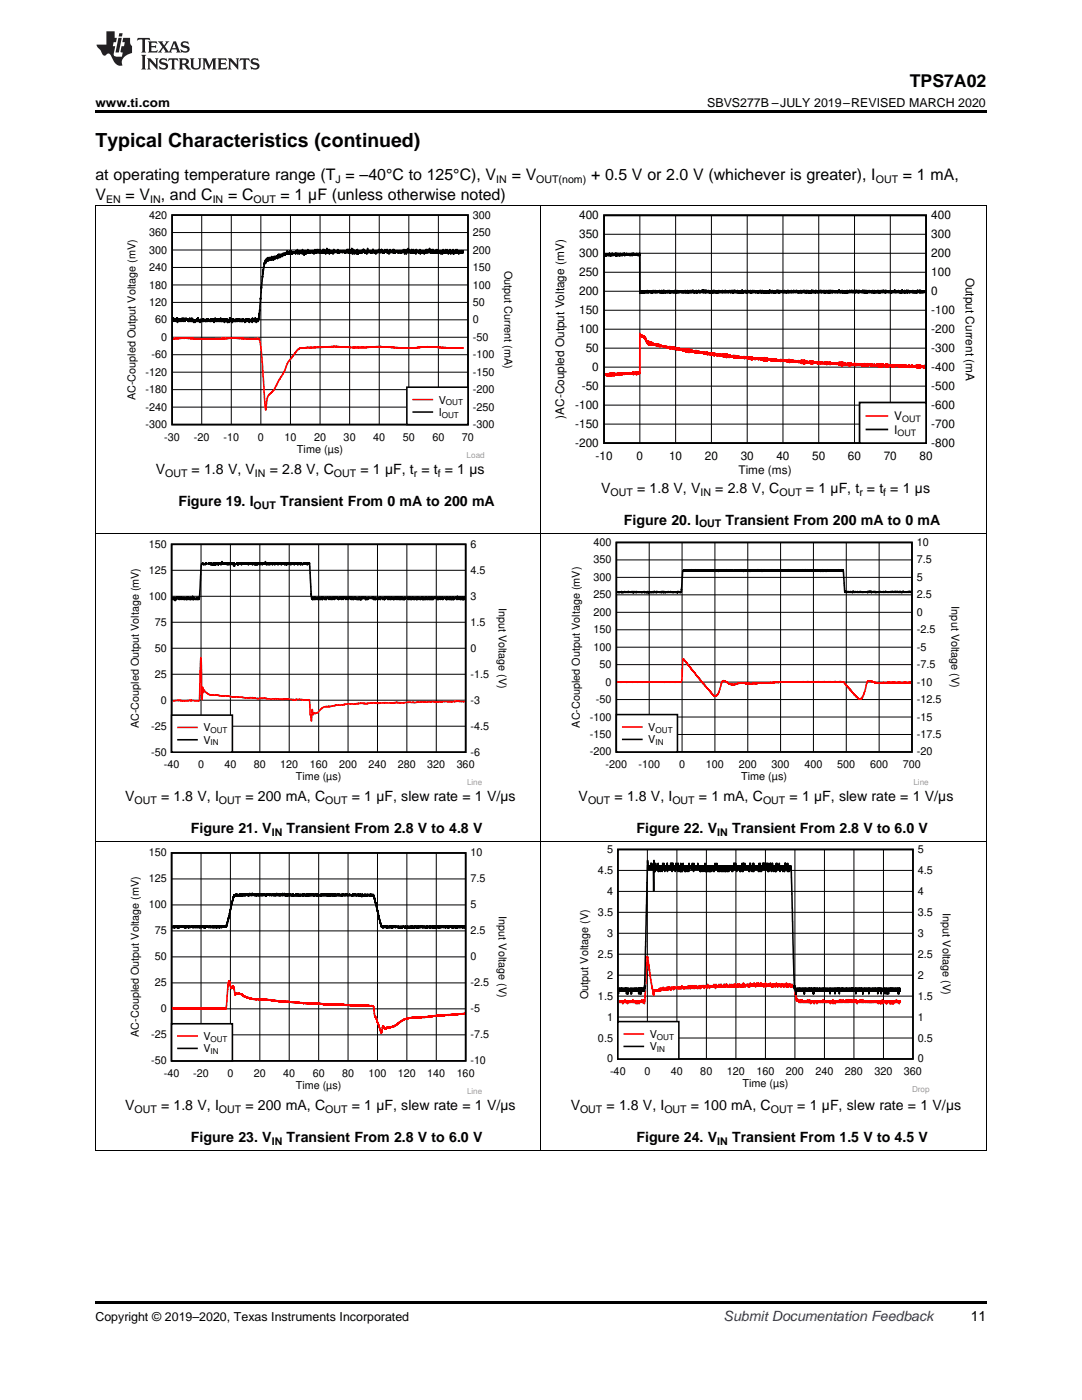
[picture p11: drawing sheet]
<svg xmlns="http://www.w3.org/2000/svg" width="216mm" height="279mm" viewBox="0 0 216 279" stroke-linecap="round" stroke-linejoin="round" font-family="sans-serif">
<defs><g id="words">
<text font-size="3.9" x="19" y="29.3">Typical Characteristics (continued)</text>
<text font-size="3.5" x="181.5" y="17.3">TPS7A02</text>
<g font-size="3.2">
<text x="19" y="36">at operating temperature range (T = –40°C to 125°C), V</text>
<text x="102.1" y="36">= V</text>
<text x="117.9" y="36">+ 0.5 V or 2.0 V (whichever is greater), I</text>
<text x="180.2" y="36">= 1 mA,</text>
<text x="19" y="39.9">V</text>
<text x="25" y="39.9">= V , and C</text>
<text x="45.5" y="39.9">= C</text>
<text x="56" y="39.9">= 1 µF (unless otherwise noted)</text>
</g>
<g font-size="2.8">
<text x="31.1" y="94.6">V</text>
<text x="38.2" y="94.6">= 1.8 V, V</text>
<text x="53.8" y="94.6">= 2.8 V, C</text>
<text x="71.9" y="94.6">= 1 µF, t = t = 1 µs</text>
<text x="35.6" y="101">Figure 19. I</text>
<text x="55.9" y="101">Transient From 0 mA to 200 mA</text>
<text x="120" y="98.4">V</text>
<text x="127.1" y="98.4">= 1.8 V, V</text>
<text x="142.7" y="98.4">= 2.8 V, C</text>
<text x="160.8" y="98.4">= 1 µF, t = t = 1 µs</text>
<text x="124.5" y="104.7">Figure 20. I</text>
<text x="144.8" y="104.7">Transient From 200 mA to 0 mA</text>
<text x="25" y="159.9">V</text>
<text x="32.1" y="159.9">= 1.8 V, I</text>
<text x="49" y="159.9">= 200 mA, C</text>
<text x="70.2" y="159.9">= 1 µF, slew rate = 1 V/µs</text>
<text x="115.5" y="159.9">V</text>
<text x="122.6" y="159.9">= 1.8 V, I</text>
<text x="139.4" y="159.9">= 1 mA, C</text>
<text x="157.5" y="159.9">= 1 µF, slew rate = 1 V/µs</text>
<text x="38.1" y="166.3">Figure 21. V</text>
<text x="57.2" y="166.3">Transient From 2.8 V to 4.8 V</text>
<text x="127" y="166.3">Figure 22. V</text>
<text x="146.1" y="166.3">Transient From 2.8 V to 6.0 V</text>
<text x="25" y="221.5">V</text>
<text x="32.1" y="221.5">= 1.8 V, I</text>
<text x="49" y="221.5">= 200 mA, C</text>
<text x="70.2" y="221.5">= 1 µF, slew rate = 1 V/µs</text>
<text x="113.9" y="221.5">V</text>
<text x="121" y="221.5">= 1.8 V, I</text>
<text x="137.9" y="221.5">= 100 mA, C</text>
<text x="159.1" y="221.5">= 1 µF, slew rate = 1 V/µs</text>
<text x="38.1" y="227.9">Figure 23. V</text>
<text x="57.2" y="227.9">Transient From 2.8 V to 6.0 V</text>
<text x="127" y="227.9">Figure 24. V</text>
<text x="146.1" y="227.9">Transient From 1.5 V to 4.5 V</text>
<text x="193.7" y="263.6">11</text>
</g>
<text font-size="2.8" fill="#0000c8" x="144.4" y="263.6">Submit Documentation Feedback</text>
<g font-size="2.5">
<text x="19" y="21.4">www.ti.com</text>
<text x="141.1" y="21.4">SBVS277B –JULY 2019–REVISED MARCH 2020</text>
<text x="19" y="263.6">Copyright © 2019–2020, Texas Instruments Incorporated</text>
</g>
<g font-size="2.4">
<text x="115.6" y="47.5">350</text>
<text x="115.6" y="43.7">400</text>
<text x="185.8" y="47.5">300</text>
<text x="185.8" y="43.7">400</text>
<text x="115.6" y="51.3">300</text>
<text x="185.8" y="51.3">200</text>
<text x="115.6" y="58.9">200</text>
<text x="115.6" y="55.1">250</text>
<text x="185.8" y="58.9">0</text>
<text x="185.8" y="55.1">100</text>
<text x="192.7" y="55.4" transform="rotate(90 192.7 55.4)">Output Current (mA</text>
<text x="115.6" y="62.7">150</text>
<text x="185.8" y="62.7">-100</text>
<text x="115.6" y="66.5">100</text>
<text x="116.9" y="70.3">50</text>
<text x="185.8" y="70.3">-300</text>
<text x="185.8" y="66.5">-200</text>
<text x="116.1" y="77.8">-50</text>
<text x="118.2" y="74">0</text>
<text x="185.8" y="74">-400</text>
<text x="185.8" y="77.8">-500</text>
<text x="112.6" y="83.6" transform="rotate(-90 112.6 83.6)">)AC-Coupled Output Voltage (mV)</text>
<text x="114.8" y="81.6">-100</text>
<text x="178.4" y="83.9">V</text>
<text x="185.8" y="81.6">-600</text>
<text x="114.8" y="89.2">-200</text>
<text x="114.8" y="85.4">-150</text>
<text x="178.4" y="86.5">I</text>
<text x="185.8" y="89.2">-800</text>
<text x="185.8" y="85.4">-700</text>
<text x="118.8" y="91.9">-10</text>
<text x="127" y="91.9">0</text>
<text x="133.5" y="91.9">10</text>
<text x="140.6" y="91.9">20</text>
<text x="147.4" y="94.6">Time (ms)</text>
<text x="147.8" y="91.9">30</text>
<text x="154.9" y="91.9">40</text>
<text x="162.1" y="91.9">50</text>
<text x="169.2" y="91.9">60</text>
<text x="176.3" y="91.9">70</text>
<text x="183.5" y="91.9">80</text>
</g>
<g font-size="2.2">
<text x="29.8" y="47.1">360</text>
<text x="29.8" y="43.6">420</text>
<text x="94.3" y="47.1">250</text>
<text x="94.3" y="43.6">300</text>
<text x="29.8" y="50.6">300</text>
<text x="94.3" y="50.6">200</text>
<text x="29.8" y="57.6">180</text>
<text x="29.8" y="54.1">240</text>
<text x="94.3" y="57.6">100</text>
<text x="94.3" y="54.1">150</text>
<text x="100.7" y="54" transform="rotate(90 100.7 54)">Output Current (mA)</text>
<text x="29.8" y="61.1">120</text>
<text x="31" y="64.5">60</text>
<text x="94.3" y="61.1">50</text>
<text x="94.3" y="64.5">0</text>
<text x="30.3" y="71.5">-60</text>
<text x="32.2" y="68">0</text>
<text x="94.3" y="71.5">-100</text>
<text x="94.3" y="68">-50</text>
<text x="29.1" y="75">-120</text>
<text x="94.3" y="75">-150</text>
<text x="27.1" y="79.9" transform="rotate(-90 27.1 79.9)">AC-Coupled Output Voltage (mV)</text>
<text x="29.1" y="82">-240</text>
<text x="29.1" y="78.5">-180</text>
<text x="87.5" y="80.5">V</text>
<text x="87.5" y="83">I</text>
<text x="94.3" y="82">-250</text>
<text x="94.3" y="78.5">-200</text>
<text x="29.1" y="85.4">-300</text>
<text x="32.8" y="87.9">-30</text>
<text x="38.7" y="87.9">-20</text>
<text x="44.6" y="87.9">-10</text>
<text x="51.5" y="87.9">0</text>
<text x="56.8" y="87.9">10</text>
<text x="62.7" y="87.9">20</text>
<text x="68.6" y="87.9">30</text>
<text x="74.5" y="87.9">40</text>
<text x="80.4" y="87.9">50</text>
<text x="86.3" y="87.9">60</text>
<text x="92.2" y="87.9">70</text>
<text x="94.3" y="85.4">-300</text>
<text x="59.3" y="90.4">Time (µs)</text>
<text x="118.4" y="112.5">350</text>
<text x="118.4" y="109">400</text>
<text x="182.9" y="112.5">7.5</text>
<text x="182.9" y="109">10</text>
<text x="118.4" y="119.4">250</text>
<text x="118.4" y="115.9">300</text>
<text x="182.9" y="119.4">2.5</text>
<text x="182.9" y="115.9">5</text>
<text x="118.4" y="122.9">200</text>
<text x="182.9" y="122.9">0</text>
<text x="189.8" y="121" transform="rotate(90 189.8 121)">Input Voltage (V)</text>
<text x="118.4" y="129.9">100</text>
<text x="118.4" y="126.4">150</text>
<text x="182.9" y="129.9">-5</text>
<text x="182.9" y="126.4">-2.5</text>
<text x="119.6" y="133.4">50</text>
<text x="120.8" y="136.8">0</text>
<text x="182.9" y="136.8">-10</text>
<text x="182.9" y="133.4">-7.5</text>
<text x="117.7" y="143.8">-100</text>
<text x="118.9" y="140.3">-50</text>
<text x="182.9" y="143.8">-15</text>
<text x="182.9" y="140.3">-12.5</text>
<text x="115.7" y="145.2" transform="rotate(-90 115.7 145.2)">AC-Coupled Output Voltage (mV)</text>
<text x="117.7" y="147.3">-150</text>
<text x="129.4" y="145.9">V</text>
<text x="129.4" y="148.3">V</text>
<text x="182.9" y="147.3">-17.5</text>
<text x="117.7" y="150.8">-200</text>
<text x="120.8" y="153.2">-200</text>
<text x="127.4" y="153.2">-100</text>
<text x="135.5" y="153.2">0</text>
<text x="140.8" y="153.2">100</text>
<text x="147.4" y="153.2">200</text>
<text x="147.9" y="155.7">Time (µs)</text>
<text x="153.9" y="153.2">300</text>
<text x="160.5" y="153.2">400</text>
<text x="167.1" y="153.2">500</text>
<text x="173.6" y="153.2">600</text>
<text x="180.2" y="153.2">700</text>
<text x="182.9" y="150.8">-20</text>
<text x="121.1" y="170.2">5</text>
<text x="183.1" y="170.2">5</text>
<text x="119.3" y="174.4">4.5</text>
<text x="121.1" y="178.6">4</text>
<text x="183.1" y="174.4">4.5</text>
<text x="183.1" y="178.6">4</text>
<text x="119.3" y="182.8">3.5</text>
<text x="183.1" y="182.8">3.5</text>
<text x="188.1" y="182.3" transform="rotate(90 188.1 182.3)">Input Voltage (V)</text>
<text x="119.3" y="191.1">2.5</text>
<text x="121.1" y="187">3</text>
<text x="183.1" y="191.1">2.5</text>
<text x="183.1" y="187">3</text>
<text x="121.1" y="195.3">2</text>
<text x="183.1" y="195.3">2</text>
<text x="117.3" y="199.4" transform="rotate(-90 117.3 199.4)">Output Voltage (V)</text>
<text x="119.3" y="199.5">1.5</text>
<text x="121.1" y="203.7">1</text>
<text x="183.1" y="199.5">1.5</text>
<text x="183.1" y="203.7">1</text>
<text x="119.3" y="207.9">0.5</text>
<text x="129.6" y="207.1">V</text>
<text x="129.6" y="209.6">V</text>
<text x="183.1" y="207.9">0.5</text>
<text x="121.1" y="212">0</text>
<text x="121.7" y="214.5">-40</text>
<text x="128.6" y="214.5">0</text>
<text x="133.9" y="214.5">40</text>
<text x="139.7" y="214.5">80</text>
<text x="145" y="214.5">120</text>
<text x="150.9" y="214.5">160</text>
<text x="156.8" y="214.5">200</text>
<text x="162.7" y="214.5">240</text>
<text x="168.6" y="214.5">280</text>
<text x="174.5" y="214.5">320</text>
<text x="180.4" y="214.5">360</text>
<text x="183.1" y="212">0</text>
<text x="148.1" y="217">Time (µs)</text>
</g>
<g font-size="2.1">
<text x="21.2" y="40.5">EN</text>
<text x="30" y="40.5">IN</text>
<text x="42.4" y="40.5">IN</text>
<text x="50.6" y="40.5">OUT</text>
<text x="67" y="36.6">J</text>
<text x="99" y="36.6">IN</text>
<text x="107" y="36.6">OUT(nom)</text>
<text x="174.8" y="36.6">OUT</text>
<text x="32.9" y="95.2">OUT</text>
<text x="50.9" y="95.2">IN</text>
<text x="66.6" y="95.2">OUT</text>
<text x="82.6" y="95.2">r</text>
<text x="87.3" y="95.2">f</text>
<text x="50.6" y="101.5">OUT</text>
<text x="121.8" y="98.9">OUT</text>
<text x="139.8" y="98.9">IN</text>
<text x="155.5" y="98.9">OUT</text>
<text x="171.5" y="98.9">r</text>
<text x="176.2" y="98.9">f</text>
<text x="139.5" y="105.3">OUT</text>
<text x="29.7" y="109.3">150</text>
<text x="93.9" y="109.3">6</text>
<text x="29.7" y="119.7">100</text>
<text x="29.7" y="114.5">125</text>
<text x="93.9" y="119.7">3</text>
<text x="93.9" y="114.5">4.5</text>
<text x="30.9" y="124.9">75</text>
<text x="93.9" y="124.9">1.5</text>
<text x="99.6" y="121.3" transform="rotate(90 99.6 121.3)">Input Voltage (V)</text>
<text x="30.9" y="130.1">50</text>
<text x="93.9" y="130.1">0</text>
<text x="30.9" y="135.3">25</text>
<text x="93.9" y="135.3">-1.5</text>
<text x="32.1" y="140.4">0</text>
<text x="93.9" y="140.4">-3</text>
<text x="27.7" y="145.3" transform="rotate(-90 27.7 145.3)">AC-Coupled Output Voltage (mV)</text>
<text x="30.2" y="145.6">-25</text>
<text x="40.6" y="145.9">V</text>
<text x="40.6" y="148.4">V</text>
<text x="93.9" y="145.6">-4.5</text>
<text x="30.2" y="150.8">-50</text>
<text x="32.7" y="153.3">-40</text>
<text x="39.5" y="153.3">0</text>
<text x="44.8" y="153.3">40</text>
<text x="50.6" y="153.3">80</text>
<text x="55.9" y="153.3">120</text>
<text x="59" y="155.7">Time (µs)</text>
<text x="61.8" y="153.3">160</text>
<text x="67.7" y="153.3">200</text>
<text x="73.5" y="153.3">240</text>
<text x="79.4" y="153.3">280</text>
<text x="85.3" y="153.3">320</text>
<text x="91.1" y="153.3">360</text>
<text x="93.9" y="150.8">-6</text>
<text x="26.8" y="160.5">OUT</text>
<text x="43.7" y="160.5">OUT</text>
<text x="64.9" y="160.5">OUT</text>
<text x="117.3" y="160.5">OUT</text>
<text x="134.2" y="160.5">OUT</text>
<text x="152.3" y="160.5">OUT</text>
<text x="54.2" y="166.9">IN</text>
<text x="143.1" y="166.9">IN</text>
<text x="29.7" y="170.9">150</text>
<text x="93.9" y="170.9">10</text>
<text x="29.7" y="176.1">125</text>
<text x="93.9" y="176.1">7.5</text>
<text x="29.7" y="181.3">100</text>
<text x="93.9" y="181.3">5</text>
<text x="99.6" y="182.9" transform="rotate(90 99.6 182.9)">Input Voltage (V)</text>
<text x="30.9" y="191.7">50</text>
<text x="30.9" y="186.5">75</text>
<text x="93.9" y="191.7">0</text>
<text x="93.9" y="186.5">2.5</text>
<text x="30.9" y="196.9">25</text>
<text x="93.9" y="196.9">-2.5</text>
<text x="32.1" y="202">0</text>
<text x="93.9" y="202">-5</text>
<text x="27.7" y="206.9" transform="rotate(-90 27.7 206.9)">AC-Coupled Output Voltage (mV)</text>
<text x="30.2" y="207.2">-25</text>
<text x="40.6" y="207.5">V</text>
<text x="40.6" y="210">V</text>
<text x="93.9" y="207.2">-7.5</text>
<text x="30.2" y="212.4">-50</text>
<text x="32.7" y="214.9">-40</text>
<text x="38.6" y="214.9">-20</text>
<text x="45.4" y="214.9">0</text>
<text x="50.6" y="214.9">20</text>
<text x="56.5" y="214.9">40</text>
<text x="62.4" y="214.9">60</text>
<text x="68.3" y="214.9">80</text>
<text x="73.5" y="214.9">100</text>
<text x="79.4" y="214.9">120</text>
<text x="85.3" y="214.9">140</text>
<text x="91.1" y="214.9">160</text>
<text x="93.9" y="212.4">-10</text>
<text x="59" y="217.3">Time (µs)</text>
<text x="26.8" y="222.1">OUT</text>
<text x="43.7" y="222.1">OUT</text>
<text x="64.9" y="222.1">OUT</text>
<text x="115.7" y="222.1">OUT</text>
<text x="132.6" y="222.1">OUT</text>
<text x="153.8" y="222.1">OUT</text>
<text x="54.2" y="228.5">IN</text>
<text x="143.1" y="228.5">IN</text>
</g>
<g font-size="1.8">
<text x="179.1" y="86.9">OUT</text>
<text x="180" y="84.3">OUT</text>
</g>
<g font-size="1.6">
<text x="88.2" y="83.4">OUT</text>
<text x="89" y="80.9">OUT</text>
<text x="42" y="146.3">OUT</text>
<text x="42" y="148.8">IN</text>
<text x="130.8" y="146.2">OUT</text>
<text x="130.8" y="148.7">IN</text>
<text x="42" y="207.9">OUT</text>
<text x="131.1" y="207.5">OUT</text>
<text x="131.1" y="210">IN</text>
<text x="42" y="210.4">IN</text>
</g>
<g font-size="1.6" fill="#999">
<text x="93.1" y="91.3">Load</text>
<text x="93.2" y="156.7">Line</text>
<text x="182.2" y="156.7">Line</text>
<text x="93.2" y="218.3">Line</text>
<text x="182" y="217.9">Drop</text>
</g>
</g></defs>
<path d="M19 259.7h177.8v.5h-177.8z" fill="#000"/>
<g fill="none" stroke="#000" stroke-width=".2">
<path d="M19.1 168.1v61.6M34.2 175.4h58.7M40.1 170.2v41.5M46 170.2v41.5M51.8 170.2v41.5M57.7 170.2v41.5M63.6 170.2v41.5M69.5 170.2v41.5M75.3 170.2v41.5M81.2 170.2v41.5M87.1 170.2v41.5M107.9 168.1v61.6"/>
<path d="M196.8 168.1v61.6M34.2 196.2h58.7M34.2 191h58.7M34.2 185.8h58.7M34.2 180.6h58.7M34.2 206.5h58.7M34.2 201.3h58.7M19 229.6h177.8"/>
</g>
<path d="M34.2 170.2h58.7v41.5h-58.7zM34.4 185l.1-.1v.3v-.3v.1l.2-.1v.3v-.3v.1l.1-.1v.3l.1-.3v.3v-.3v.1v-.1l.1 .1v-.1v.1v-.1v.1l.1-.1v.1v-.1v.1v-.1v.1v-.1v.1l.1-.1v.1v-.1l.1 .1v-.1v.1l.1-.1v.1v-.1v.3v-.3v.3l.1-.3v.3l.1-.3 .1 .3v-.3v.1l.1-.1v.3v-.3v.1v-.1v.1v-.1l.1 .1v-.1v.1v-.1v.1v-.1v.1l.1-.1v.1v-.1v.1v-.1v.1v-.1v.1l.1-.1v.1v-.1v.1l.1-.1v.1v-.1v.1v-.1v.1v-.1l.1 .1v-.1v.1v-.1v.1v-.1v.1v-.1v.1v-.1l.1 .1v-.1v.1v-.1v.1v-.1v.1l.1-.1v.1v-.1v.1v-.1v.1v-.1v.1l.1-.1v.1v-.1v.1v-.1l.2 .1v-.1v.1v-.1v.1v-.1v.3l.1-.3v.3l.1-.3v.3v-.3v.1l.2-.1v.3v-.3v.1v-.1v.1v-.1v.1l.1-.1v.1v-.1v.1v-.1v.1v-.1v.1l.1-.1 .1 .1 .1-.1v.3v-.3v.3v-.3l.1 .1v-.1v.1v-.1l.2 .1v-.1v.3v-.3v.1v-.1v.1l.1-.1v.1v-.1v.1l.1-.1v.1v-.1v.1v-.1v.1v-.1v.1l.1-.1v.1v-.1v.1v-.1l.2 .1v-.1v.1v-.2l.1 .4v-.3v.1v-.1v.1v-.1v.1v-.1v.1l.2-.1v.3v-.3v.1v-.1l.1 .1v-.1v.1v-.1v.1v-.1v.1v-.1v.1v-.1l.3 .1v-.1v.3v-.3v.1v-.1v.1v-.1v.1v-.1l.1 .1v-.1v.1v-.1l.1 .1v-.1l.1 .3v-.3v.1v-.1v.1v-.1v.1v-.1v.1v-.1l.1 .1v-.1v.1v-.1l.2 .1v-.1v.1v-.1v.3v-.3v.1l.1-.1v.3l.1-.3v.1v-.1l.1 .1v-.1v.3v-.3l.1 .1 .1-.1v.3v-.3v.1v-.1v.1v-.1l.1 .1v-.1v.1v-.1v.1v-.1l.1 .1v-.1v.1v-.1l.2 .1v-.1v.1v-.1v.1v-.1v.3v-.3v.1l.2-.1v.3v-.3l.1 .3v-.3v.3v-.3v.3v-.3v.1v-.1l.1 .1v-.1v.1v-.1v.1v-.1v.1v-.1v.1l.1-.1v.1v-.1v.1v-.1v.1l.1-.1v.1v-.1v.1v-.1v.1v-.1v.1v-.1v.1v-.1l.1 .1v-.1v.1v-.1v.1v-.1v.1v-.1l.1 .1v-.1v.1v-.1v.1v-.1v.1v-.1v.1l.1-.1 .1 .1v-.1v.1v-.1l.1 .3v-.3v.1v-.1l.2 .1v-.2l.1 .4v-.3l.1 .1v-.1v.1l.1-.1v.1v-.1l.1 .1 .1-.1v.3v-.3v.1v-.1v.1l.1-.1 .1 .3 .1-.4v.4l.2-.4 .1 .4v-.4v.2v-.1v.1v-.1v.1v-.1v.1l.2-.1v.3v-.3v.3v-.3v.1v-.1v.1l.1-.1v.1v-.1v.1v-.1l.2 .1v-.1v.3v-.3v.1v-.1l.2 .1v-.1v.3v-.3l.1 .3v-.3l.1 .3v-.3v.1v-.1v.1v-.1l.1 .1v-.1v.1v-.1l.2 .1v-.1v.1v-.1v.1v-.1v.3v-.3v.1v-.1l.1 .1v-.1v.1v-.1v.1v-.1v.1v-.1l.1 .1v-.1v.1v-.1v.1v-.1v.1v-.1v.1v-.1l.1 .1v-.1v.1v-.1v.1v-.1v.1v-.1v.1v-.1v.1l.1-.1v.1l.1-.1v.1v-.1l.1 .1v-.1v.1v-.1v.1v-.1v.1v-.2v.2v-.1l.1 .1v-.1v.1v-.1v.1v-.1v.1v-.1l.2 .1v-.1v.1v-.2v.2l1.6-6.4 .1 .2v-.2v.1l.1-.1v.2l.1-.4 .1 .3v-.3v.3v-.1l.1 .1 .1-.3v.3v-.3l.1 .4v-.2v.1v-.1l.1 .1v-.1v.1v-.1v.1v-.1v.1v-.1l.1 .1v-.1v.1l.1-.1v.1v-.3l.1 .3v-.3v.3l.1-.3 .1 .4v-.2l.1 .1v-.3v.3l.1-.3 .1 .4v-.2v.1l.1-.1v.1l.1-.3v.3v-.3v.3l.1-.3v.3v-.3l.1 .3 .1-.3v.3l.1-.3 .1 .3v-.3v.2v-.2v.2v-.2v.2l.1-.2v.2v-.2l.1 .2 .1-.2v.3l.1-.3v.3v-.3l.1 .3v-.3l.1 .3v-.3l.1 .3v-.3l.1 .3v-.4v.4l.1-.3v.3v-.3v.2h.2v-.2v.3l.1-.3 .1 .3v-.4l.1 .4 .1-.3v.3v-.3l.2 .3v-.3l.1 .3v-.3v.3v-.3v.3l.2-.3 .1 .3v-.3v.3l.1-.3v.4v-.4v.3v-.3v.2l.1-.2 .1 .3v-.3v.3v-.3l.1 .3v-.3v.3v-.3l.1 .3v-.3v.3v-.3v.3l.1-.3 .1 .3v-.3v.3v-.3v.3l.1-.3v.3l.1-.3 .1 .3v-.3v.3l.1-.3 .1 .3v-.3v.3v-.3l.1 .3v-.3v.3v-.1h.2v.1v-.3l.1 .3v-.3l.3 .3v-.3v.4l.2-.4v.3v-.3v.3l.1-.3v.2v-.2v.2l.1-.2v.2v-.2v.2l.1-.2v.2v-.2v.2l.1-.2 .1 .2v-.2v.3l.1-.3 .1 .3 .1-.3 .1 .3v-.3v.3l.2-.3 .1 .3v-.3l.1 .3v-.3l.1 .3v-.3v.3l.1-.3 .1 .3v-.3l.1 .3v-.3v.3l.1-.3v.3v-.3v.3l.1-.3v.3v-.3l.1 .3v-.4l.1 .4v-.3l.1 .3v-.3l.1 .3 .1-.3v.3l.1-.3v.3l.1-.3 .1 .3 .1-.3v.3l.1-.3 .1 .3 .1-.3v.3l.1-.4v.4v-.1l.1 .1v-.3l.2 .3v-.4l.1 .4v-.3v.3v-.3l.1 .3v-.3v.3v-.3l.1 .3v-.3v.3v-.3v.3v-.3l.1 .3v-.3l.1 .3v-.3v.4l.1-.4v.3v-.3v.3l.1-.3v.3l.1-.3 .1 .3v-.3v.3l.1-.3v.3l.1-.3v.3l.1-.3v.3v-.3v.3v-.1l.1 .1v-.1l.1 .1v-.1l.1 .1v-.3v.3v-.1l.1 .1 .1-.3v.3v-.3l.1 .4v-.4v.3v-.3v.3l.1-.1v.1v-.1v.1l.1-.1v.1v-.1v.1v-.1v.1v-.1l.1 .1v-.1v.1v-.1v.1l.2-.1v.1v-.1v.1v-.1v.1v-.3v.3l.1-.3v.3v-.3l.1 .3v-.3l.1 .3v-.3v.3v-.1v.1v-.1l.2 .1v-.3l.1 .4v-.2v.1v-.1l.2 .1v-.3v.4v-.2v.1l.2-.1v.1v-.3v.3v-.1v.1v-.1v.1v-.1l.2 .1v-.1v.1l.1-.3 .1 .3v-.3l.1 .4 .1-.4v.3v-.3v.3l.1-.3 .1 .3v-.3l.1 .3 .1-.1v.2l.1-.4 .1 .3v-.3v.3l.1-.3v.3v-.3l.1 .3 .1-.3v.4v-.4l.1 .3v-.3v.3l.1-.3v.3l.1-.3v.3v-.3l.1 .3 .1-.3v.3l.1-.3v.3v-.3v.3l.1-.3v.3l.2-.3 .1 .3v-.3l.1 .3v-.3v.3l.1-.3v.4v-.2l.1 .1 .1-.3 .1 .3v-.3v.3v-.3v.3l.1-.3 .1 .3 .1-.3v.4l.1-.4 .1 .4v-.4v.3v-.3v.3l.1-.1v.1v-.1v.1v-.1v.1v-.1v.1v-.1l.1 .1v-.1v.1v-.1v.1v-.1l.1 .1v-.1v.1l.1-.1v.1v-.1v.1v-.3l.1 .4 .1-.4v.3l.1-.3v.3v-.3v.3l.1-.3v.3v-.3v.3l.1-.3v.3l.1-.3 .1 .3 .1-.3v.3v-.1l.2 .1v-.3l.1 .3v-.3v.3l.2-.3 .1 .3v-.3v.3l.1-.3v.4v-.4v.3l.1-.3v.3v-.3l.1 .3v-.3l.1 .3v-.3v.3v-.3l.1 .4 .1-.4v.3v-.1v.1v-.1l.1 .1v-.1v.1l.1-.1v.1v-.3v.3l.1-.3v.3v-.3l.1 .3v-.3v.3v-.3l.1 .3v-.3v.3l.1-.3v.3v-.3l.1 .3v-.3v.3l.1-.3v.3v-.3v.3v-.3v.3l.1-.3v.4v-.4v.3v-.1l.2 .1v-.3v.3l.2-.3v.3l.1-.1 .1 .1v-.3l.1 .3v-.3v.3v-.3v.3v-.1l.2 .1v-.3v.3l.1-.3 .1 .3v-.1v.1v-.1v.1v-.1l.1 .1 .1-.1v.1v-.3l.1 .4 .1-.4v.3l.1-.3v.3l.1-.3 .1 .3 .1-.3 .1 .3v-.1l.1 .1 .1-.3v.3l.1-.3v.3l.1-.3v.3l.1-.3v.3v-.1l.1 .1v-.1v.1v-.1v.1v-.1l.1 .1v-.1v.1l.2-.1v.1v-.3l.1 .3v-.3v.3v-.1l.1 .1v-.1l.1 .1v-.1v.1v-.1l.1 .1v-.1v.1v-.1v.1v-.1v.1v-.1v.1l.1-.1v.1v-.1l.1 .1 .1-.1v.1v-.3v.3v-.3v.3l.1-.3v.3v-.3v.3l.1-.3v.3v-.3v.3l.1-.3v.3l.1-.3 .1 .3v-.3v.3l.1-.3v.3l.1-.3v.3v-.1v.1v-.1v.1v-.1v.1v-.1v.1l.1-.1v.1v-.1v.1l.1-.1v.1l.1-.1v.1v-.3v.3v-.3l.1 .3v-.3v.3v-.1l.1 .1v-.1v.1v-.1v.1l.2-.1v.1v-.1v.1v-.3v.3v-.3l.2 .4v-.4v.4v-.2l.1 .1 .1-.1v.4v-.6l.1 .4v-.4l.1 .3v-.1v.1v-.1v.1v-.1v.1v-.1v.1l.1-.1v.1v-.1v.1v-.1v.1v-.1l.1 .1 .1-.1v.1l.1-.3v.4l.1-.4v.3v-.1l.1 .1v-.1v.1v-.1l.1 .1v-.1v.1l.1-.1v.1v-.1v.1v-.3v.3v-.1l.1 .1v-.1v.1l.1-.1v.1v-.3l.1 .3v-.1l.1 .1v-.1v.1v-.1v.1l.2-.1v.1v-.3v.4l.2-.4v.3l.1-.3v.3v-.1v.1v-.1v.1v-.1l.1 .1v-.1v.1v-.1v.1l.2-.1v.1v-.1v.1v-.3l.2 .6v-.2l.6 2.5v-.2l.9 3.8v-.1v.2v-.1l.1 .1v-.1v.1l.2-.1v.1v-.1v.3v-.3v.3v-.3v.1v-.1l.2 .1v-.1v.3v-.3v.1v-.1v.1v-.1v.1l.1-.1v.1v-.1v.1v-.1v.1v-.1v.1v-.1v.1l.3-.1v.1v-.1v.1v-.1v.3l.1-.4v.4l.1-.3v.3v-.3l.1 .3v-.3l.1 .3v-.3v.1l.2-.1v.3v-.3l.1 .3v-.3v.1v-.1v.1v-.1l.1 .1v-.1v.1l.2-.1v.1v-.1v.3v-.3l.1 .3v-.3v.1l.1-.1v.3v-.3l.1 .3 .1-.3v.3v-.3v.1v-.1l.1 .1v-.1v.1v-.1v.1l.1-.1v.1v-.1v.1v-.1v.1l.1-.1v.1v-.1v.1v-.1v.1v-.1v.1v-.1l.2 .1v-.1v.1v-.1v.3v-.3v.1v-.1v.1l.1-.1v.1v-.1v.1v-.1v.1v-.1l.1 .1v-.1v.1v-.1v.1l.2-.1v.1v-.1l.1 .3v-.3l.1 .3v-.3v.3v-.3v.1l.2-.1v.3l.1-.3v.3v-.3v.3l.1-.3v.3v-.3v.3l.1-.3v.1v-.1l.1 .1v-.1v.3l.1-.3v.3v-.3l.1 .3v-.3v.1v-.1v.1l.1-.1v.1v-.1v.1v-.1l.1 .1v-.1v.1v-.1v.1v-.1l.2 .1v-.1v.3l.1-.3v.1l.1-.1 .1 .3v-.3v.3v-.3v.3l.1-.3v.1v-.1v.1l.1-.1v.1l.1-.1v.1v-.1v.3l.1-.3v.3v-.3l.1 .3v-.3v.3l.1-.3v.3v-.3l.1 .3v-.3l.1 .3v-.3l.1 .1 .1-.1v.3v-.3l.1 .3v-.3l.1 .3v-.3l.2 .3v-.3v.3v-.3l.2 .3v-.3v.3v-.3l.1 .3v-.3v.3v-.3v.1v-.1v.1l.1-.1v.1v-.1l.1 .1v-.1l.1 .3v-.3l.1 .3v-.3l.1 .3v-.3l.1 .3v-.3v.3v-.3l.1 .3v-.3v.1v-.1l.1 .1 .1-.1v.3v-.3v.3v-.3v.1v-.1l.1 .1v-.1v.1l.2-.1v.1v-.1v.3v-.3v.1v-.1v.1v-.1v.1l.1-.1v.1v-.1v.1v-.1v.1v-.1v.1v-.1v.1l.2-.1v.1v-.1v.3v-.3l.1 .3 .1-.3v.1v-.1v.1v-.1v.1l.1-.1 .1 .1v-.1v.3v-.3l.1 .1v-.1v.1v-.1l.2 .1v-.1v.3l.1-.3v.3v-.3l.1 .1 .1-.1v.3v-.3v.3v-.3l.1 .3v-.3v.3l.1-.3v.1v-.1v.1v-.1v.1l.1-.1v.1v-.1v.1l.1-.1 .1 .1v-.1v.3v-.3l.1 .3v-.3v.3l.1-.3v.3v-.3v.1v-.1v.1l.2-.1v.3l.1-.3 .1 .3v-.3v.3v-.3l.1 .3v-.3l.1 .3v-.3l.1 .3 .1-.3v.1l.2-.1v.3v-.4v.4l.1-.4v.4v-.3v.3v-.3v.1v-.1v.1l.1-.1v.1v-.1l.2 .1v-.1v.3v-.3l.1 .3v-.3v.1v-.1l.1 .1 .1-.1v.3l.1-.3v.3v-.4l.2 .4v-.3v.1l.1-.1v.3v-.3v.1l.1-.1v.1v-.1v.1v-.1l.1 .1v-.1v.1v-.1v.1v-.1v.1v-.1v.1l.2-.1v.1v-.1v.1v-.1v.3l.2-.4v.2v-.1v.1l.2-.1v.3v-.4l.1 .4v-.3v.3v-.3l.1 .1v-.1v.1v-.1v.1v-.1l.2 .1v-.1v.1v-.2l.1 .4v-.3v.1l.1-.1v.3v-.3v.3l.1-.3v.3l.1-.3 .1 .3v-.4v.2v-.1l.1 .1v-.1v.1v-.1v.1v-.1v.1v-.1l.1 .1v-.1v.1v-.1v.1v-.1l.2 .1v-.1v.1v-.1v.3v-.3v.1l.1-.1 .1 .3v-.3v.3v-.3v.1v-.1l.2 .1v-.2v.4v-.3l.1 .3v-.3v.1v-.1v.1v-.1v.1l.1-.1 .1 .1v-.1v.3v-.3l.1 .3 .2-.3v.3v-.4v.4v-.3v.3l.1-.3 .1 .3v-.3v.3l.1-.3v.1v-.1v.1v-.1v.1v-.1v.1v-.1v.1v-.1l.2 .1v-.1v.3v-.4v.2l.1-.1v.1v-.1l.1 .1v-.1v.3l.1-.3v.1v-.1l.2 .1v-.2l.1 .4v-.3l.1 .3v-.3v.1v-.1v.1v-.1l.2 .1v-.1v.1v-.1v.3v-.3l.1 .3v-.3l.1 .3v-.3l.1 .1" fill="none" stroke="#000" stroke-width=".32"/>
<path d="M34.4 201.3l.4-.1v.1l.1-.1v.1l.1-.1 .1 .1 .1-.1v.1l.1-.1v.1v-.1l.5 .1v-.1l.7 .2 .2-.2v.1v-.1l.2 .1 .1-.1 .1 .1h.4l.1-.1v.1l.2-.2v.3l.1-.2v.2l.3-.2 .1 .1 .1-.1v.1h.3v-.2l.1 .2v-.1l.1 .1 .2-.1 .1 .1 .2-.1v.2v-.2l.1 .1 .3-.1 .1 .2v-.2l.2 .1v-.1v.2v-.2l.2 .1v-.1l.1 .2 .2-.2v.2l.3-.2v.1v-.1v.2l.3-.2v.2l.1-.2 .1 .1 .1-.1 .1 .2v-.2l.2 .2 .1-.2v.1l.1-.1 .3 .1v-.1l.1 .1 .1-.1 .1 .1 .1-.1v.1l.2-.1v.1v-.1l.2 .1 .2-.1v.1l.1-.1 .2 .1v-.1l.1 .1v-.1l.3 .1v-.1l.2 .1 .2-.1v.1l.5-.1 .1 .1 .7-5.5 .4 1.5 .3-.5 .2 .2 .3 1.6 .2-.4 .3 .2 .3-.2 .4 .3v-.2v.2l.2-.1 .2 .4v-.1l.4 .3 .2-.1 .1 .2v-.1l.2 .2v-.2l.5 .3v-.1l.1 .1v-.1l.3 .2 .1-.1 .1 .1 .1-.1v.2l.1-.2 .1 .2v-.1l.2 .1 .1-.2 .1 .2v-.1l.2 .1 .1-.2 .3 .2v-.1l.2 .1v-.1l.1 .1v-.1l.2 .1 .2-.1 .1 .1 .2-.1 .1 .2v-.2v.2l.1-.2 .3 .2v-.1v.1l.1-.1 .2 .1v-.1l.3 .1v-.1l.1 .2v-.2l.1 .2v-.1l.2 .1v-.1v.1v-.1l.1 .1v-.1l.1 .1 .1-.1 .1 .2v-.2v.2l.1-.2 .1 .2 .2-.1v.1l.4-.1v.2v-.2l.2 .2h.1l.1-.2v.2l.3-.1v.1v-.1l.2 .1 .4-.1 .1 .2v-.2l.3 .2 .2-.1v.1l.1-.2v.2l.3-.1 .1 .1 .3-.1v.2v-.2l.1 .2 .2-.2v.2l.1-.2 .1 .2 .2-.1 .2 .1v-.1l.1 .1v-.1l.1 .2 .1-.2 .1 .2v-.2l.1 .2v-.1l.3 .1 .4-.1v.1l.1-.1 .2 .2 .1-.2v.1l.5 .1 .1-.1v.1l.1-.1v.1v-.2v.2l.3-.1 .1 .1 .1-.1 .2 .1v-.1v.1l.1-.1v.1l.2-.1v.2v-.2v.1l.2-.1v.1v-.1l.2 .2 .2-.2v.2l.1-.2 .2 .1v-.1v.2l.1-.2v.2l.2-.2v.2l.2-.1 .2 .1v-.1v.1v-.1v.1l.2-.1 .3 .2 .1-.2 .2 .2v-.2l.1 .2v-.2l.2 .2 .1-.1 .1 .1 .1-.1 .1 .1 .1-.1 .1 .1v-.1v.1l.3-.1v.1v-.1l.4 .1 .1-.1 .2 .1 .1-.1v.2v-.2v.1l.1-.1 .1 .1v-.1l.3 .1 .1-.1v.1l.1-.1h.5v.2l.2-.1v.1l.4-.1 .5 .1v-.1l.1 .2 .1-.2 .1 .2 .2-.2 .2 .2 .2-.1v.1v-.1l.1 .1 .2-.1v.1l.1-.1v.1l.2-.1v.1l.2-.1 .2 .1 .1-.2 .2 .2 .3-.1v.1v-.1l.2 .1 .3-.1 .1 .1 .2-.1v.1v-.1l.5 .1v-.1l.2 .2 .1-.2 .1 .1h.2v.1l.1-.2 .1 .2 .7-.1 .4 2.2 .3 .2 1 3.1 .3-1.5 .5 .7 .3-.4v.1l.1-.1 .4 .1 .5-.2v.1l.2-.2v.2v-.2l.2 .1v-.1l.6-.2 .2-.4v.2l.1-.2 .3-.1 .3-.4v.1v-.1v.1l1-.6v.2v-.2l.4 .1 .3-.2v.1l.1-.1 .1 .1 .2-.2 .3 .2 .5-.2v.1v-.1l.5 .1 .1-.1 .1 .1 .3-.2v.2l.2-.1v.1l.1-.2 .2 .2v-.2l.3 .2 .2-.2 .2 .1 .2-.1h.3l.1-.1 .1 .1 .1-.1 .1 .1v-.1l.2 .1 .4-.2 .1 .1 .3-.1 .1 .1 .1-.2v.2v-.2l.1 .2v-.2l.2 .1v-.1l.2 .1 .1-.1 .1 .1 .1-.2v.2l.1-.1 .1 .1 .3-.1 .1 .1v-.1h.3l.1-.1v.1l.3-.1v.1l.1-.1v.2l.1-.2v.1l.3-.1v.1l.1-.1 .1 .1 .2-.2 .1 .2v-.2l.3 .1v-.1l.3 .1 .1-.2 .3 .2 .2-.2v.1l.1-.1 .2 .1v-.1l.2 .1 .2-.1 .1 .1 .4-.1" fill="none" stroke="#f00" stroke-width=".32"/>
<path d="M34.2 204.3h12.2v7.4h-12.2z" fill-rule="evenodd" fill="#fff"/>
<path d="M34.2 204.3h12.2v7.4h-12.2zM35.5 209.2h3.8" fill="none" stroke="#000" stroke-width=".32"/>
<path d="M35.5 206.8h3.8" fill="none" stroke="#f00" stroke-width=".32"/>
<path d="M123.3 169.5h58.9v41.8h-58.9zM179.7 197.3l-.1 .5v-.5l-.1 .5v-.5v.5l-.1-.5v1.1v-1.1v.5l-.1-.5-.1 1.1v-1.1v.5v-.5l-.1 .5v-.5v.5l-.1-.5v.5v-.5v.5v-.5l-.1 .5v-.5v.5l-.1-.5-.1 .5v-.5v.5v-.5v.5l-.1-.5v.5l-.1-.5v.5l-.1-.5v.5v-.5l-.1 .5v-.5v.5l-.1-.5v.5v-.5l-.1 .5v-.5v.5v-.5v.5l-.1-.5v.5v-.5v.5l-.1-.5v.5v-.5v.5l-.1-.5v.5v-.5v.5l-.1-.5v.5v-.5l-.1 .5v-.5v.5v-.5v.5l-.1-.5v.5v-.5l-.1 .5v-.5v.5l-.1-.5v1.1v-1.1l-.1 .5v-.5h-.1v.5v-.5v1.1l-.1-1.1-.1 1.1v-1.1v.5v-.5v.5v-.5l-.1 .5v-.5l-.1 .5-.1-.5v.5v-.5v1.1v-1.1l-.1 .5v-.5v.5l-.1-.5v.5v-.5l-.1 .5v-.5v.5v-.5v.5l-.1-.5-.1 .5v-.5l-.1 .5-.1-.5v.5l-.1-.5v1.1v-1.1v.5l-.1-.5v.5v-.5v.5l-.1-.5v.5v-.5l-.1 .5v-.5v.5v-.5v.5v-.5l-.1 .5v-.5v.5l-.2-.5v.5v-.5v.5v-.5l-.1 1.1v-1.1v.5l-.1-.5v.5v-.5v.5l-.1-.5-.1 .5v-.5l-.1 .5v-.5v.5v-.5v.5v-.5l-.1 .5v-.5v.5l-.1-.5v.5v-.5v.5v-.5l-.1 .5v-.5l-.1 .5v-.5v.5v-.5l-.1 .5v-.5l-.1 .5v-.5v.5l-.1-.5v.5v-.5v.5l-.1-.5h-.1v.5l-.1-.5v.5v-.5l-.1 .5-.1-.5v.5l-.1-.5v.5v-.5v1.1l-.1-1.1v.5v-.5v.5l-.1-.5v.5v-.5v.5v-.5l-.1 .5-.1-.5-.1 .5v-.5v.5v-.5l-.1 .5v-.5l-.1 .5v-.5v.5v-.5l-.1 .5v-.5l-.1 .5v-.5v.5v-.5l-.1 .5v-.5v.5v-.5l-.1 .5-.1-.5v1.1v-1.1v1.1l-.1-1.1h-.1v.5v-.5v.5l-.1-.5v.5v-.5v.5v-.5v.5l-.1-.5v.5v-.5v.5v-.5l-.1 .5v-.5v.5v-.5l-.2 .5v-.5v.5v-.5v.5v-.5l-.1 .5v-.5v.5v-.5v.5l-.1-.5v.5l-.1-.5v.5v-.5l-.1 .5v-.5v.5v-.5l-.1 .5v-.5v.5l-.2-.5v.5v-.5v.5v-.5v1.1l-.1-1.1v.5v-.5l-.1 .5v-.5v.5v-.5l-.1 .5v-.5l-.1 .5-.1-.5v.5v-.5v.5v-.5l-.1 .5v-.5v.5v-.5v.5l-.1-.5v.5v-.5v.5v-.5v.5l-.1-.5v.5v-.5v.5v-.5v.5l-.1-.5v.5v-.5l-.1 .5v-.5v.5l-.1-.5v.5v-.5l-.1 .5v-.5v.5l-.1-.5v.5v-.5v.5l-.1-.5v.5v-.5v.5l-.1-.5h-.1v.5v-.5v.5v-.5l-.1 .5v-.5l-.1 .5v-.5l-.1 .5v-.5v.5v-.5l-.1 .5v-.5v.5v-.5v.5v-.5l-.1 .5v-.5l-.2 .5v-.5v.5l-.1-.5v.5l-.1-.5v.5l-.1-.5v.5v-.5v.5v-.5l-.1 .5v-.5v.5l-.1-.5v.5v-.5v.5v-.5l-.1 .5v-.5v.5v-.5v.5l-.1-.5v.5l-.1-.5-.1 .5v-.5v.5v-.5l-.1 .5v-.5v1.1v-1.1l-.1 .5v-.5v.5v-.5l-.1 .5v-.5l-.1 .5v-.5v.5v-.5v.5v-.5v.5l-.1-.5v.5v-.5v.5l-.1-.5v.5v-.5l-.1 .5v-.5l-.1 .5v-.5v.5v-.5l-.1 .5-.1-.5v1.1v-1.1l-.1 .5v-.5v.5v-.5l-.1 .5v-.5l-.1 .5v-.5v.5v-.5h-.2v.5v-.5l-.1 .5v-.5v.5v-.5h-.2v.5l-.1-.5v.5v-.5l-.1 1.1v-1.1v.5v-.5l-.1 .5v-.5v.5v-.5h-.2v.5l-.1-.5v.5v-.5v.5l-.1-.5v.5v-.5l-.1 .5-.1-.5v.5v-.5l-.1 .5v-.5v.5v-.5l-.1 .5v-.5v.5l-.1-.5v.5v-.5l-.1 .5v-.5v.5v-.5v.5l-.1-.5v.5v-.5v.5v-.5l-.1 .5v-.5l-.1 .5v-.5v.5v-.5l-.1 .5v-.5v.5v-.5l-.1 .5v-.5v.5v-.5v.5l-.1-.5h-.2v.5v-.5l-.1 .5v-.5v.5v-.5l-.1 .5v-.5v.5v-.5v.5l-.1-.5h-.2v.5v-.5l-.1 .5v-.5v.5v-.5l-.1 .5v-.5v.5v-.5l-.1 .5v-.5v.5v-.5h-.2v.5v-.5l-.1 .5v-.5v.5v-.5l-.1 .5v-.5v.5v-.5v.5v-.5l-.1 .5v-.5v.5v-.5v1.1v-1.1l-.1 1.1-.1-1.1v.5l-.1-.5v.5l-.1-.5v.5v-.5v.5l-.1-.5v.5v-.5v.5v-.5v.5l-.1-.5v.5v-.5l-.1 .5v-.5l-.1 .5v-.5v.5v-.5l-.1 .5v-.5v.5v-.5v.5l-.1-.5v.5v-.5v.5v-.5l-.1 .5v-.5l-.1 .5v-.5l-.1 .5v-.5h-.1l-.1 .5v-.5v.5v-.5l-.1 .5v-.5v.5l-.1-.5v.5v-.5v.5l-.1-.5v.5l-.1-.5v1.1v-1.1l-.1 1.1v-1.1v.5v-.5l-.1 .5v-.5l-.1 .5v-.5v.5l-.1-.5v.5v-.5l-.1 .5v-.5l-.1 .5v-.5l-.1 .5v-.5l-.1 .5v-.5l-.1 .5v-.5v.5v-.5l-.1 .5v-.5v.5v-.5l-.1 .5v-.5l-.1 .5v-.5v.5v-.5l-.1 .5v-.5v.5l-.1-.5-.1 .5v-.5v.5v-.5l-.1 .5v-.5l-.1 1.1-.2-1.7-.1 .6-.1-2.8-.5-20.6-.1-1.1v.6v-.6v.6l-.1-.6v.6v-.6l-.1 .6v-.6v.6v-.6l-.1 .6v-.6l-.1 .6v-.6v1.1v-1.1v1.1l-.1-1.1v.6v-.6l-.1 .6v-1.1l-.1 1.6v-1.1v.6v-.6v.6l-.1-.6v.6v-.6v.6l-.1-.6v.6v-.6l-.1 .6v-1.1v1.1l-.1-1.1-.1 1.1v-1.1l-.1 1.6v-1.1v1.1v-1.1v.6l-.1-.6v.6v-.6v.6l-.1-.6v.6l-.1-.6v1.1v-1.1l-.1 .6-.1-.6v.6v-.6v.6l-.1-.6v.6v-.6v.6l-.1-.6v.6v-.6l-.1 .6v-.6v.6v-.6l-.1 1.1-.1-1.6-.1 1.1v-.6l-.1 .6v-.6v.6v-.6l-.1 .6v-.6l-.1 .6v-.6v.6v-1.1l-.2 1.6v-1.6l-.1 1.6-.1-1.1v1.1l-.1-1.1v.6v-.6v.6l-.1-.6v.6v-.6l-.1 .6v-.6l-.1 1.1v-1.1v.6v-.6l-.1 .6-.1-1.1v1.1l-.1-1.1v1.1l-.1-.6v1.1l-.2-1.6v1.1v-1.1l-.1 1.1v-.6v.6v-.6v.6l-.1-.6-.1 .6v-.6v1.1l-.1-1.6-.1 1.6-.1-1.6v1.1l-.1-.6-.1 .6v-1.1v1.1l-.1-.6-.1 .6v-1.1l-.1 1.1v-.6l-.1 .6v-1.1l-.1 1.1v-1.1v1.1l-.1-1.1-.1 1.1v-1.1v1.1v-.6l-.1 .6v-.6l-.1 .6v-.6l-.1 1.1v-1.1v.6l-.1-.6v.6v-.6l-.1 1.1v-1.6l-.1 1.1-.1-.6v1.1v-1.6l-.2 1.6v-1.1v.6v-.6l-.1 .6v-.6v.6v-.6v.6l-.1-.6v.6v-.6v.6v-.6l-.1 .6v-.6v.6v-.6l-.1 .6v-.6v.6l-.1-.6v.6v-.6v.6l-.1-.6v.6v-.6v.6l-.1-.6v.6h-.1v-.6l-.1 1.1v-1.6l-.1 1.6-.1-1.6-.1 1.6-.1-1.1v.6v-.6l-.1 .6v-.6v.6v-.6v.6l-.1-.6-.1 .6v-1.1v1.1l-.1-1.1v1.6l-.1-1.1-.1 1.1v-1.1v.6v-.6l-.1 .6v-.6v.6h-.2v-.6v.6v-.6l-.1 .6v-.6v.6v-.6v.6l-.1-.6v.6v-.6l-.1 .6v-.6l-.1 .6v-.6l-.1 .6v-1.1v1.1v-.6l-.1 .6v-.6l-.1 .6v-1.1l-.1 1.1v-1.1l-.1 1.6-.1-1.6v1.1h-.1v-.6l-.1 .6v-.6l-.1 1.1v-1.1l-.1 1.1v-1.1l-.1 1.1-.1-1.1v.6v-.6v.6v-.6l-.1 .6v-.6l-.1 .6v-.6v.6v-.6l-.1 .6v-.6v.6l-.1-.6v.6v-.6l-.1 .6v-.6v1.1v-1.1v.6v-.6l-.1 .6-.1-1.1v1.1l-.1-1.1v1.1l-.1-.6v.6l-.1-.6v.6l-.1-1.1v1.1v-.6v.6v-.6l-.1 .6-.1-.6v1.1v-1.1l-.1 .6v-.6l-.1 1.1v-1.1v.6v-.6v.6v-.6l-.1 .6v-.6v.6v-.6v.6v-.6l-.1 .6v-.6v.6v-.6v.6v-.6l-.1 .6-.1-.6v.6v-.6l-.1 .6v-.6v.6v-.6l-.1 1.1-.1-1.1-.1 1.1v-1.1l-.1 1.1v-1.1v.6v-.6v.6l-.1-.6-.1 .6v-.6v1.1v-1.1l-.2 1.1v-1.1v1.1v-1.1v.6l-.1-.6-.1 1.1v-1.1l-.1 1.1v-1.1v.6l-.1-.6v.6l-.1-.6v.6v-.6v1.1l-.1-1.1-.1 1.1v-1.1l-.1 1.1-.1-1.1v.6v-.6l-.1 .6v-.6l-.1 .6v-.6v1.1l-.1-1.1v1.1l-.1-1.1v.6l-.1-.6v1.1v-1.1v.6l-.1-.6v.6l-.1-.6-.1 .6v-1.1v1.1v-.6l-.1 .6v-.6v.6l-.1-.6v.6l-.1-.6v.6v-1.1l-.2 1.6v-1.1l-.2 1.1v-1.1v.6v-.6l-.1 .6v-.6v.6v-.6v.6l-.1-.6v.6v-.6v.6l-.1-.6v.6v-.6l-.1 .6v-.6v1.1l-.1-1.1v1.1v-1.1l-.1 1.1-.1-1.1v1.1l-.1-1.1v1.1v-1.1v.6l-.2-.6v1.1v-1.1v.6v-.6v.6l-.1-.6v.6l-.1-.6v1.1v-1.1v1.1l-.1-1.1v.6l-.1-.6v1.1l-.1-1.1v1.1l-.1-1.1v1.1v-1.6v1.1l-.1-.6v.6v-.6l-.1 .6v-.6v.6v-.6l-.1 .6v-.6l-.1 .6v-.6v1.1l-.1-1.1v.6v-.6l-.1 .6v-.6l-.1 .6-.1-.6v.6v-.6v1.1l-.1-1.1-.1 1.1v-1.1v.6l-.1-.6v.6v-.6v.6v-.6l-.1 .6v-.6v.6v-.6l-.1 .6h-.1v-.6l-.1 .6v-1.1v1.1l-.1-.6v.6v-.6v.6l-.1-.6v.6v-.6v.6v-.6l-.1 .6v-.6v.6v-.6v.6l-.1-.6v.6v-.6l-.1 .6v-.6v.6l-.2-.6v.6v-.6v.6l-.1-1.1v1.6l-.1-1.1-.1 .6-.1-1.1v1.1v-.6l-.1 .6v-.6v.6v-.6v.6v-.6l-.1 .6v-.6h-.2v.6v-.6l-.1 .6-.1-1.1-.1 1.6v-1.1v.6l-.1-.6v.6v-.6v.6l-.1-.6v1.1l-.1-1.1v.6v-.6v.6l-.1-.6v.6l-.1-.6v1.1l-.1-1.1-.1 1.1v-1.1v1.1l-.1-1.1v.6v-.6v.6l-.1-.6v.6l-.1-.6v.6v-.6l-.1 .6v-1.1l-.1 1.6v-1.1l-.1 1.1v-1.1l-.1 1.1-.1-1.1v1.1l-.1-1.6v1.6v-1.1l-.1 1.1-.1-1.1v.6l-.1-.6v.6v-.6l-.1 .6v-.6v.6l-.1-1.1v1.6l-.1-1.1-.1 .6v-1.1v1.1v-.6v.6l-.1-.6-.1 .6v-1.1l-.2 1.6v-1.1v.6v-.6v.6l-.1-.6v.6l-.1-.6-.1 .6v-.6l-.1 .6v-.6v.6v-1.1v1.1l-.1-1.1-.1 1.6-.1-1.6v1.1l-.1-1.1v1.1l-.1-1.1v1.1v-.6v.6v-.6l-.1 .6v-.6v.6v-.6l-.1 .6v-.6v.6l-.1-.6v.6v-.6l-.1 .6v-.6l-.1 .6v-.6v.6l-.1-.6v1.1l-.1-1.6v1.1v-.6l-.1 .6v-.6v.6v-.6l-.1 .6v-.6v.6l-.1-.6-.1 .6v-.6v.6v-.6v.6v-.6l-.1 1.1v-1.1l-.1 .6v-1.1l-.1 1.1v-.6v.6v-.6l-.1 .6-.1-1.1-.1 1.6v-1.1v.6l-.1-.6v.6v-.6v.6l-.1-.6v.6l-.1-.6v.6v-.6v1.1l-.1-1.1v.6v-.6l-.1 .6-.1-.6v.6v-.6v.6l-.1-.6v1.1v-1.1v1.1l-.1-1.6v1.1v-.6v.6l-.1-.6v.6v-.6v.6l-.1-.6v.6v-.6l-.2 .6v-.6v.6v-.6l-.1 .6v-1.1l-.1 1.6-.2-2.2-.1 6.1v-5.5v1.1l-.1-.6v.6v-.6v.6l-.1-.6v.6v-.6v.6l-.1-.6-.1 .6v-1.1v1.1l-.1-1.1v1.1l-.1-.6v.6v-.6l-.1 .6v-.6l-.1 .6v-.6l-.1 .6v-.6v.6l-.2-.6v.6l-.1-1.7-.6 26.1v-.5v.5l-.1-.5v.5v-.5l-.1 .5v-.5v.5l-.1-.5v.5v-.5l-.1 .5v-.5v.5v-.5l-.1 .5v-.5l-.1 .5v-.5v.5v-.5v1.1l-.1-1.1v.5l-.1-.5v1.1l-.1-1.1v1.1l-.1-1.1v.5v-.5v.5l-.1-.5v.5v-.5l-.1 1.1v-1.1v.5v-.5l-.1 .5v-.5v.5v-.5l-.1 .5v-.5l-.1 .5v-.5v.5l-.1-.5v.5v-.5v.5l-.1-.5v.5v-.5v.5l-.1-.5v.5v-.5v.5l-.1-.5v.5v-.5v.5v-.5l-.1 .5v-.5l-.1 .5v-.5v.5v-.5l-.1 .5v-.5v.5l-.1-.5v.5l-.1-.5v.5v-.5l-.1 .5v-.5v.5v-.5l-.1 1.1v-1.1l-.1 .5v-.5v1.1l-.1-1.1v.5l-.1-.5v.5v-.5v.5h-.2v-.5l-.1 .5v-.5v.5l-.1-.5v1.1v-1.1l-.1 1.1v-1.1v.5v-.5l-.1 .5-.1-.5v1.1v-1.1v.5v-.5l-.1 .5v-.5v.5v-.5v.5l-.1-.5v.5v-.5v.5v-.5l-.1 .5v-.5v.5l-.1-.5v.5l-.1-.5v.5v-.5v.5l-.1-.5-.1 .5v-.5v.5v-.5v.5l-.1-.5v.5v-.5v.5l-.1-.5v.5v-.5l-.1 .5v-.5v.5v-.5v.5l-.1-.5v.5v-.5v.5v-.5v.5l-.1-.5-.1 .5v-.5v.5v-.5l-.1 .5v-.5v.5l-.1-.5v.5v-.5v.5v-.5l-.1 1.1" fill="none" stroke="#000" stroke-width=".31"/>
<g fill="none" stroke="#000" stroke-width=".2">
<path d="M123.3 177.9h58.9M123.3 173.7h58.9M129.2 169.5v41.8M135.1 169.5v41.8M141 169.5v41.8M146.8 169.5v41.8M152.7 169.5v41.8M158.6 169.5v41.8M164.5 169.5v41.8M170.4 169.5v41.8M176.3 169.5v41.8M123.3 198.8h58.9"/>
<path d="M123.3 194.6h58.9M123.3 190.4h58.9M123.3 186.3h58.9M123.3 182.1h58.9M123.3 207.2h58.9M123.3 203h58.9"/>
</g>
<path d="M179.7 199.8l-.1 .2v-.2v.2l-.1-.2v.2l-.1-.2v.5v-.5v.2l-.1-.2v.2v-.2l-.1 .2v-.2v.2v-.2v.2l-.1-.2v.2v-.2v.2l-.1-.2v.2l-.1-.2v.2v-.5l-.1 .5v-.2l-.1 .2v-.2v.2l-.1-.2v.2v-.2l-.1 .2v-.2l-.1 .2v-.2l-.1 .2v-.2v.5l-.1-.5v.5l-.1-.5v.5l-.1-.5v.2l-.1-.2v.5l-.1-.5v.2l-.1-.2-.1 .5v-.5l-.1 .2v-.2v.2v-.2l-.1 .2v-.2v.2v-.2v.2l-.1-.2v.2v-.2v.2l-.1-.2v.2v-.2v.2l-.1-.2v.2v-.2l-.1 .2v-.2l-.1 .5v-.5l-.1 .5v-.5v.2l-.1-.2v.2v-.2l-.1 .2v-.2v.2l-.1-.2v.2v-.2v.2l-.1-.2v.2l-.1-.2v.2l-.1-.2v.2v-.2l-.1 .5v-.8v.5l-.2-.2v.2v-.2l-.1 .5v-.5l-.1 .5v-.5l-.1 .2v-.2l-.1 .2v-.2v.2v-.2l-.1 .2v-.2v.2l-.1-.2v.5v-.5l-.1 .2v-.2l-.1 .2v-.2v.2l-.1-.2v.2v-.2l-.1 .2v-.2v.2v-.2v.2l-.1-.2v.2v-.2l-.1 .2v-.2v.2v-.2l-.1 .2v-.2l-.1 .2v-.2l-.1 .2v-.2v.2v-.2v.2l-.1-.2v.2v-.2l-.1 .2v-.2v.2l-.1-.2v.2v-.2l-.1 .2v-.2v.2v-.2l-.1 .2v-.2v.2v-.2v.2l-.1-.2v.2v-.2v.2l-.1-.2v.2v-.2l-.1 .2v-.2v.2v-.2v.2v-.2l-.1 .2v-.2v.2v-.2v.2l-.1-.2v.2v-.2v.2v-.2l-.1 .2v-.2v.2l-.1-.2v.2l-.1-.2v.2v-.2v.2v-.2l-.1 .2v-.2v.2v-.2l-.1 .2v-.2v.2l-.1-.2v.2v-.2l-.1 .2v-.2v.2v-.2l-.1 .2v-.2v.2l-.1-.2-.1 .2v-.2v.2v-.2v.2v-.2l-.1 .2v-.2v.2l-.1-.2v.2v-.2v.2v-.5v.5l-.1-.2v.2l-.1-.2v.2v-.5l-.1 .5v-.2v.2v-.2l-.1 .2v-.2h-.1l-.1 .2v-.5v.5v-.2v.2v-.2l-.1 .2v-.2l-.1 .2v-.2v.2v-.2v.2l-.1-.2v.2l-.1-.2v.2v-.2h-.1v.2l-.1-.2v.5v-.5l-.1 .2-.1-.5v.5v-.2l-.1 .2-.1-.5v.5l-.1-.5v.5l-.1-.5v.5v-.5v.5l-.1-.2-.1 .2v-.2h-.2v.2v-.5v.5v-.2h-.3v.2l-.1-.5-.2 .5v-.5l-.1 .5v-.5v.5v-.2l-.1 .2v-.2l-.1 .2v-.5v.5l-.1-.2v.2l-.1-.2v.2l-.1-.5v.5l-.1-.2v.2v-.2v.2v-.2l-.1 .2v-.2v.2l-.1-.2v.2v-.2l-.1 .2-.1-.2v.2v-.5l-.1 .5-.1-.2v.2v-.2h-.2v.2v-.2v.2l-.1-.2v.2l-.1-.5v.5v-.5l-.1 .5-.1-.5v.5l-.1-.2v.2v-.2l-.1 .2v-.2l-.1 .2v-.2l-.1 .2v-.2v.2v-.2l-.1 .2-.1-.2-.1 .2v-.2v.2v-.2l-.1 .2v-.2v.2v-.2l-.1 .5v-.5v.2l-.1-.2v.2l-.1-.2v.2v-.2l-.1 .2v-.2v.2v-.2l-.1 .5v-.8v.5v-.2l-.1 .2v-.2v.2v-.2l-.1 .2v-.2v.2l-.1-.2v.2v-.2v.2l-.1-.2-.1 .2v-.2v.5v-.5l-.1 .2v-.2l-.1 .2v-.2v.2v-.2l-.1 .2v-.2l-.1 .2v-.2v.2v-.2v.2l-.1-.2v.2l-.1-.2v.2v-.2l-.1 .2v-.2v.2l-.1-.2v.2v-.2l-.1 .2v-.2v.2v-.2l-.1 .2v-.2l-.1 .2v-.2h-.1v.2l-.1-.2v.2l-.1-.2v.2v-.5l-.1 .5v-.2v.2l-.1-.2v.2v-.2v.2l-.1-.2v.2v-.2l-.1 .2v-.2v.2v-.2l-.1 .2v-.2v.2l-.1-.2v.2v-.2l-.1 .2v-.2v.2v-.2l-.1 .2v-.2v.2v-.2l-.1 .2v-.2v.2l-.1-.2-.1 .2v-.2v.2v-.2v.2l-.1-.2v.2v-.2v.2l-.1-.2v.5v-.5v.2l-.1-.2v.2v-.2l-.1 .2v-.2v.2v-.2l-.1 .2v-.2v.2v-.2v.2l-.2-.2v.2v-.2v.2v-.2v.5l-.1-.5-.1 .2v-.2v.2v-.2l-.1 .2v-.2l-.1 .2v-.2v.2l-.1-.2v.2v-.2v.2l-.1-.2v.2v-.2l-.1 .2v-.2l-.1 .5v-.5v.2v-.2l-.2 .2v-.5v.5v-.2v.2l-.1-.2v.2v-.2l-.1 .2v-.2v.2l-.1-.2v.2v-.2v.2l-.1-.5v.5v-.2v.2l-.1-.2v.2v-.2l-.1 .2v-.2v.2v-.2v.2l-.1-.2v.2l-.1-.2v.2v-.2v.2l-.1-.2v.2v-.2l-.1 .2v-.2v.2v-.2l-.1 .2v-.2l-.1 .2v-.2v.2v-.2v.2l-.1-.2v.2l-.1-.2v.2v-.2l-.1 .2v-.5v.5v-.2v.2l-.1-.2v.2l-.1-.2v.2l-.1-.2v.2v-.5l-.1 .5v-.2l-.1 .2-.1-.2v.2l-.1-.5v.3v-.3l-.1 .3v-.3l-.1 .3v-.3v.3v-.3l-.1 .3v-.6l-.1 .6-.5-3.1-.1 .3-.2-.6-.1 .6v-.3h-.1v.3l-.1-.6-.1 .6v-.6v.3l-.1-.3v.3v-.3l-.1 .3-.1-.3v.3v-.3v.6l-.2-.6v.6v-.6v.3l-.1-.3-.1 .6-.1-.8v.8l-.1-.6v.3l-.1-.3v.3l-.1-.3-.1 .3v-.3l-.1 .6-.1-.6v.3l-.1-.3v.3v-.3v.3l-.1-.3-.1 .3v-.3v.6l-.1-.6v.3l-.1-.3-.1 .6v-.6v.3l-.1-.3v.3v-.3l-.1 .3v-.3v.3v-.3v.3l-.2-.3-.1 .3v-.3v.6v-.6l-.1 .6-.2-.8v.5l-.1-.3-.1 .3v-.3v.6v-.6l-.1 .3v-.3v.3v-.3l-.1 .3v-.3l-.1 .3v-.3l-.1 .6v-.6l-.1 .3-.1-.3-.1 .6v-.6l-.1 .6-.1-.6-.1 .3v-.5v.5v-.3l-.1 .3v-.3l-.1 .3v-.3v.3l-.1-.3v.3l-.1-.3v.3v-.3v.3l-.1-.3v.3l-.1-.3v.3h-.2v-.3v.3v-.3l-.1 .3v-.3v.6v-.8l-.1 .5v-.3v.3l-.1-.3-.1 .3v-.3l-.1 .6v-.6v.3l-.1-.3v.3v-.3l-.1 .3v-.3v.3l-.1-.3v.3v-.3v.3v-.3l-.1 .3v-.3l-.1 .3v-.5l-.1 .5v-.5v.5v-.3v.3l-.1-.3v.3v-.3v.3v-.3l-.1 .3v-.3v.3v-.3v.3l-.1-.3v.3l-.1-.3v.3v-.5v.5l-.1-.5v.5l-.1-.3v.3v-.3v.3v-.3l-.1 .3-.1-.3v.3v-.5v.5l-.2-.3v.6l-.1-.6v.3v-.3v.3v-.3v.3l-.1-.3v.3l-.1-.3v.3v-.5l-.1 .5v-.3v.3v-.3l-.1 .3v-.3v.3l-.1-.3-.1 .3v-.3v.3v-.3l-.1 .3v-.3v.3l-.1-.3-.1 .3v-.3v.3l-.1-.5-.1 .8-.1-.6-.1 .6-.1-.6v.6l-.1-.6v.3l-.1-.3v.3h-.2v-.3l-.2 .6-.1-.6v.3l-.2-.3v.6l-.1-.8v.8l-.1-.6-.1 .6-.1-.6v.6v-.3h-.2v.3l-.1-.3v.3l-.1-.6v.3v-.3v.3l-.1-.3-.1 .3v-.3v.6l-.1-.6-.1 .6v-.6l-.1 .6v-.3l-.2 .3v-.3v.3v-.6v.3l-.1-.3-.1 .6v-.6l-.1 .6v-.6l-.1 .6v-.3l-.1 .3-.1-.6v.6v-.3l-.1 .3v-.3l-.1 .3v-.3l-.1 .3-.1-.3v.3v-.6v.6v-.3l-.1 .3v-.3l-.1 .3-.1-.3v.3v-.6v.3h-.3v.3v-.3v.3v-.3l-.1 .3v-.3h-.1v.3l-.1-.6v.3v-.3l-.1 .3-.1-.3-.1 .6-.1-.6-.1 .6-.1-.6v.6v-.3h-.1v.3v-.3l-.1 .3v-.3v.3l-.1-.3-.1 .3v-.3l-.1 .3v-.6v.6v-.3l-.1 .3v-.6l-.1 .6v-.3v.3v-.3l-.1 .3v-.3l-.1 .3v-.6v.6l-.1-.3v.3v-.3l-.1 .3v-.3l-.1 .3v-.3v.3v-.3v.3l-.1-.3v.3v-.3v.3v-.3v.3l-.1-.3v.3l-.1-.3v.3v-.6l-.1 .9v-.6l-.1 .3v-.3l-.1 .3-.1-.3v.3v-.3v.3v-.6l-.1 .6v-.3v.3v-.3l-.1 .3v-.3v.3l-.1-.3-.1 .3v-.3v.3l-.1-.3v.3v-.3v.3h-.2v-.3l-.1 .3v-.3v.3l-.1-.3v.3v-.3v.6l-.1-.6v.3v-.3v.3l-.1-.3v.3v-.3l-.2 .3v-.6l-.1 .9-.1-.6v.3v-.3l-.1 .3v-.3l-.1 .3v-.3v.3v-.3l-.1 .3v-.3v.3l-.1-.3v.3v-.3l-.1 .6v-.6v.3l-.1-.3v.3l-.1-.3v.3v-.3v.3l-.1-.3v.3l-.1-.3v.3v-.3v.3l-.1-.3-.1 .3v-.3v.3v-.3l-.1 .6-.1-.6-.1 .6v-.6l-.2 .6v-.3h-.1l-.1 .3v-.3v.3l-.2-.6-.1 .6v-.6l-.1 .3h-.2v-.3v.6l-.1-.6v.6l-.1-.6v.6l-.2-.6-.1 .6v-.6v.3h-.2v-.3v.6l-.1-.6v.6l-.1-.6-.1 .6-.1-.3v.3l-.1-.3v.3l-.1-.6v.6v-.3v.3v-.3l-.1 .3v-.3l-.1 .3v-.3v.3l-.1-.3-.1 .3v-.3v.3l-.1-.3v.3l-.1-.3v.3v-.3l-.1 .3v-.3v.3v-.3v.3l-.1-.3v.3v-.3l-.1 .3v-.3v.3v-.3v.3l-.1-.3-.1 .3v-.3h-.1v.3l-.1-.6v.6v-.3l-.1 .3v-.3v.3v-.3l-.1 .3v-.3v.3v-.3l-.1 .3v-.3v.3v-.3l-.1 .3v-.3v.3v-.3l-.1 .3v-.3v.3v-.3l-.1 .3v-.3v.3v-.3v.3l-.1-.3v.3l-.1-.3-.1 .3v-.3l-.1 .3h-.3v-.3v.3v-.3l-.1 .3v-.3v.3v-.3v.3l-.1-.3-.1 .3v-.3v.5l-.1-.5v.3h-.2v-.3v.3v-.3l-.2 .5v-.2v.2v-.2h-.1v.2l-.1-.5v.3l-.1-.3v.3l-.1-.3v.3l-.1-.3v.5v-.2h-.1v.2l-.1-.5v.5l-.1-.5-.1 .5v-.2l-.1 .2v-.2v.2v-.2l-.1 .2v-.2v.2l-.1-.2h-.1v.2v-.2l-.1 .2v-.2v.2l-.2-.5v.5v-.2h-.2v.2v-.2l-.1 .2v-.2v.2v-.2l-.1 .2v-.2v.2l-.1-.2v.5v-.5l-.2 .5v-.5l-.1 .5v-.3h-.1v.3l-.1-.3v.3v-.3v.3l-.1-.3v.3v-.3l-.1 .3v-.3v.3v-.3l-.1 .3v-.3v.3v-.3l-.1 .3v-.3v.3v-.3v.3v-.3l-.1 .3-.1-.3-.1 .3v-.3v.3v-.3v.3l-.1-.3v.3v-.3l-.1 1.2-1.2-7.8-.6 9.4-.1-.8-.1 .5v-.2v.2v-.2l-.1 .2v-.2v.2v-.2l-.1 .2v-.2l-.1 .2v-.2v.2v-.5l-.2 .5v-.2l-.1 .2v-.2v.2v-.2h-.2v.2v-.2l-.1 .5v-.5v.2l-.1-.2v.2v-.2v.2l-.1-.2v.2v-.2l-.1 .5v-.5v.2l-.1-.2v.2v-.2l-.1 .2v-.2l-.1 .5v-.5v.2v-.2v.2l-.1-.2v.2v-.2l-.1 .2v-.2v.2v-.2v.2l-.1-.2v.2v-.2v.2v-.2v.2l-.1-.2v.2v-.2v.2v-.2v.2l-.1-.2-.1 .2v-.5l-.1 .5v-.2v.2l-.1-.2v.2l-.1-.2-.1 .2v-.2v.2l-.1-.2v.2l-.1-.2-.1 .2v-.2v.2v-.2v.2l-.1-.2-.1 .2v-.2l-.1 .2v-.2v.2v-.2v.2l-.1-.2v.5v-.5v.2l-.1-.2v.2l-.1-.2v.2v-.2v.2l-.1-.2v.2l-.1-.2v.2v-.2v.2l-.1-.5v.5l-.1-.2v.2v-.2v.2v-.2l-.1 .2v-.2v.2l-.2-.2v.2v-.2v.5l-.1-.5v.2v-.2v.2l-.1-.2v.2v-.2v.2l-.1-.2v.2v-.2v.2v-.2l-.1 .2-.1-.2v.2v-.2v.2v-.2l-.1 .2v-.2v.2v-.2v.2v-.2l-.1 .2v-.2l-.1 .2v-.2v.2v-.2l-.1 .2" fill="none" stroke="#f00" stroke-width=".31"/>
<path d="M123.3 203.9h12.2v7.4h-12.2z" fill-rule="evenodd" fill="#fff"/>
<path d="M123.3 203.9h12.2v7.4h-12.2zM124.6 208.8h3.8" fill="none" stroke="#000" stroke-width=".31"/>
<path d="M124.6 206.4h3.8" fill="none" stroke="#f00" stroke-width=".31"/>
<g fill="none" stroke="#000" stroke-width=".2">
<path d="M19.1 106.5v61.6M34.2 119h58.7M34.2 113.8h58.7M40.1 108.6v41.5M46 108.6v41.5M51.8 108.6v41.5M57.7 108.6v41.5M63.6 108.6v41.5M69.5 108.6v41.5M75.3 108.6v41.5M81.2 108.6v41.5M87.1 108.6v41.5"/>
<path d="M107.9 106.5v61.6M196.8 106.5v61.6M34.2 139.7h58.7M34.2 134.6h58.7M34.2 129.4h58.7M34.2 124.2h58.7M34.2 144.9h58.7M19 168h177.8"/>
</g>
<path d="M34.2 108.6h58.7v41.5h-58.7zM34.4 119.2l.1 .4v-.4l.1 .4v-.2l.1 .2 .1-.2v.2v-.4l.1 .7 .1-.5h.1v.2l.1-.2v.2v-.4v.4l.1-.4v.2v-.2v.2l.1-.2v.2v-.2v.2v-.2l.1 .2v-.2v.2l.1-.2 .1 .2v-.2v.2v-.2v.4l.1-.4v.2l.1-.2v.4l.2-.4v.2v-.2l.2 .2v-.2v.4v-.4v.2h.3v-.2l.1 .4 .1-.4 .1 .4v-.2h.2v.2l.1-.2v.2v-.4l.1 .4 .1-.4v.2l.1-.2 .1 .2v-.2l.1 .4v-.2h.1l.1 .2v-.4l.1 .4 .1-.4v.4v-.2h.2v.2l.1-.6 .1 .6 .1-.4v.4v-.4l.1 .4v-.4l.3 .4v-.2l.1 .2v-.2h.2v-.2v.4l.2-.4 .1 .4 .1-.4v.4l.4-6.6 .1-.5h.2v-.2l.2 .5v-.3h.3v.3l.1-.5 .1 .2 .1-.2v.2h.4v-.2l.1 .2v-.2v.2v-.2v.2l.1-.2v.2v-.2v.2h.2v-.2v.5l.1-.5 .2 .5v-.3h.1v.3l.1-.5 .1 .5v-.3h.1l.1 .3v-.5l.1 .5v-.3l.1 .3 .2-.5v.2l.1-.2v.2l.1-.2 .1 .2v-.2v.5l.1-.5v.2v-.2v.2h.2v-.2v.2l.1-.2v.2l.1-.2v.2v-.2l.1 .2v-.2v.5v-.5v.2h.2v-.4v.4h.1l.1-.2v.2v-.2v.2l.1-.2v.2l.1-.2v.2v-.2v.2h.2v-.2v.2l.1-.2v.2l.1-.2v.2v-.2v.2l.1-.2 .1 .2v-.2v.5l.2-.5v.2l.1-.2v.2v-.2l.1 .5v-.5v.2l.1-.2v.2v-.2l.1 .2v-.2l.1 .5v-.5v.2h.2l.1-.2 .1 .2v-.2l.1 .5 .2-.5v.7v-.7l.1 .7v-.5h.5v-.2v.2l.1-.2v.5l.1-.5v.5l.1-.5 .1 .2v-.2v.2v-.2v.2h.2v-.2v.2v-.2v.2l.1-.2v.2v-.2l.1 .2v-.2l.1 .5 .2-.5v.2l.2-.2v.2v-.2v.2h.1l.1-.2v.2l.1-.2v.2l.1-.2v.2l.1-.2v.2l.1-.2v.2v-.2l.1 .2 .1-.2v.2v-.2l.2 .5v-.5v.2v-.2v.2l.1-.2 .1 .2 .1-.2v.2v-.2v.2v-.2v.2l.1-.2v.2v-.2v.2l.1-.2 .2 .2v-.2l.1 .5 .1-.5v.2l.1-.2v.2v-.2l.2 .5 .1-.5v.2l.1-.2v.5v-.5l.2 .5v-.5l.2 .5v-.5v.2l.1-.2v.2v-.2v.2l.1-.2v.2v-.2l.1 .2v-.2l.2 .5v-.5v.2h.1v-.2v.2l.1-.2v.2v-.2v.2v-.2v.2l.1-.2 .1 .2v-.2v.5l.1-.5 .1 .2h.2v-.2v.2l.1-.2v.2v-.2l.1 .2 .1-.4v.4l.1-.2 .1 .5 .1-.5 .2 .5v-.5l.1 .2v-.2v.2v-.2v.2h.2v.3l.1-.5v.2v-.2v.2l.1-.2v.2v-.2v.2l.1-.2 .1 .2v-.2v.2l.1-.2v.2v-.2l.1 .5v-.5v.2l.1-.2v.2l.1-.2v.2v-.2v.2v-.2l.1 .2v-.2l.1 .2v-.2v.5l.1-.5v.2l.1-.2v.2v-.2v.2l.1-.2v.2v-.2v.2l.1-.2v.2l.1-.2 .1 .2 .1-.2v.5v-.5v.2h.2v-.2v.2v-.2v.2l.1-.2v.2v-.2l.1 .2v-.2v.2v-.2v.2v-.2l.2 .2v-.2v.5l.1-.5v.2l.1-.2v.2l.1-.2v.2h.1v-.2l.2 .2v-.2l.1 .5v-.5v.2l.1-.2 .1 .2 .1-.2v.5v-.5l.1 .5 .3-.5v.2l.1-.2v.2l.1-.2v.2v-.2v.2l.1-.2v.2v-.2l.1 .2 .1-.2v.5l.1-.5v.2l.1-.2v.2h.2v-.2l.1 .2v-.2v.2l.1-.2 .1 .2v-.2v.5v-.5v.2l.1-.2v.2l.1-.2v.2v-.2l.1 .2v-.2l.1 .2v-.2v.2v-.2v.2l.1-.2v.2l.1-.2v.2v-.2v.2v-.2l.1 .5 .2-.5v.2l.1-.2v.2l.1-.2v.2v-.2l.1 .2v-.2l.1 .5 .1-.5v.2l.1-.2v.2h.1l.1 .3 .2-.5v.2v-.2v.2l.1-.2v.2h.2v-.2v.2l.1-.2v.2v-.2v.2l.1-.2 .1 .2v-.2l.1 .5 .1-.5v.2l.1-.2v.2l.1-.2 .1 .2v-.2l.4 6.4v-.2l.1 .9h.1v-.2v.4l.1-.4 .1 .4v-.2l.1 .2v-.4l.1 .4 .1-.4 .1 .4 .1-.4 .1 .4v-.2h.2v-.2l.1 .4 .2-.4v.2l.2-.2v.4v-.2l.1 .2 .1-.2v.2v-.4l.1 .2v-.2v.2v-.2l.1 .2 .1-.2v.4v-.4v.4l.1-.4v.2l.2-.2 .2 .4 .1-.4 .1 .4v-.4l.1 .4 .2-.4v.2v-.2l.1 .2 .1-.2 .2 .4v-.4v.2v-.2v.2h.2v-.2v.2l.1-.2v.4l.1-.4 .1 .4 .1-.4 .1 .4 .1-.4v.2v-.2l.1 .2 .1-.2v.2v-.2v.4l.2-.4v.2v-.2v.2l.1-.2v.2v-.2v.2v-.2l.1 .2v-.2v.2l.1-.2 .1 .2v-.2v.2v-.2l.2 .4 .2-.4v.2l.1-.2v.2v-.2v.2v-.2l.1 .2v-.2l.1 .2v-.2v.2l.1-.2v.4v-.4l.1 .2v-.2v.2h.1l.1-.2v.2v-.2v.2l.1-.2v.4v-.4v.2l.1-.2v.2l.1-.2v.2v-.2v.2l.1-.2 .1 .2v-.2l.1 .4 .1-.4 .2 .4v-.4v.2l.2-.2v.4l.1-.4v.2v-.2v.2h.2v-.2v.2v-.2l.1 .2v-.2l.1 .2v-.2l.1 .4v-.4l.2 .4v-.4v.2l.2-.2v.4v-.2l.1 .2v-.4v.2l.1-.2 .1 .2v-.2v.2l.1-.2 .1 .2v-.2l.1 .4v-.2h.1l.1 .2v-.2l.1 .2v-.2l.1 .2v-.2v.2l.1-.4v.2l.1-.2v.4v-.4l.1 .4 .1-.2v.2v-.2v.2l.1-.2v.2l.1-.4v.4l.1-.4v.2v-.2l.1 .2 .1-.2v.2l.1-.2v.2v-.2v.2l.1-.2v.2h.2v-.2l.1 .2v-.2v.4l.1-.4v.4v-.2v.2v-.2l.1 .2v-.2h.1l.1 .2 .1-.2v.2v-.4l.1 .2v-.2l.1 .2h.1v-.2v.2h.4v-.2v.2h.1l.1-.2v.2l.1-.2 .1 .2v-.2v.4l.1-.4 .1 .4 .1-.4 .1 .4v-.4l.1 .4v-.2v.2v-.2h.4v.2v-.2h.1l.1 .2 .1-.4v.2l.1-.2 .1 .4v-.4v.4v-.4v.2l.1-.2v.2h.2v-.2l.2 .4 .2-.4v.4l.1-.4v.4l.1-.4v.2v-.2v.2l.1-.2v.2l.1-.2v.2v-.2l.1 .2v-.2l.1 .2h.1v-.2l.1 .4v-.4l.1 .4 .1-.4v.2l.1-.2 .1 .4v-.4l.2 .4v-.4v.2l.1-.2v.2v-.2v.2l.1-.2 .1 .2v-.2l.2 .4v-.4v.4l.2-.4 .1 .4v-.4v.2l.1-.2v.2v-.2l.1 .2v-.2l.1 .4v-.4v.2l.1-.2v.2v-.2l.1 .2v-.2v.4l.1-.4 .2 .4v-.4l.1 .4v-.4v.2l.1-.2 .1 .2v-.2v.4l.1-.4v.2v-.2l.2 .2v-.2v.4v-.4l.1 .4v-.2l.2 .2v-.2v.2l.1-.2v.2l.1-.4v.4l.1-.4v.2l.1-.2v.2h.4v-.2l.1 .2v-.2v.4l.2-.4v.4l.1-.4 .1 .4v-.2l.2 .2v-.4l.1 .4 .1-.4 .1 .2v-.2v.2v-.2v.2l.1-.2 .1 .2v-.2v.4v-.2l.2 .2v-.4l.1 .4 .2-.4 .1 .4 .1-.4 .1 .4v-.4v.2l.1-.2v.2l.1-.2 .1 .4 .1-.4 .2 .4 .1-.4 .1 .2v-.2v.2l.1-.2 .1 .2v-.2v.4v-.4v.4l.1-.4v.4l.1-.4v.4v-.2l.1 .2 .1-.2v.2l.1-.4v.4l.1-.4 .1 .4v-.4l.2 .4v-.4l.1 .4 .2-.4v.2l.1-.2 .1 .4v-.4l.1 .4 .1-.4 .1 .4 .1-.4v.4l.1-.4v.4v-.2h.2v.2v-.4v.4v-.4v.2h.3v-.2v.2l.1-.2v.2v-.2v.2l.1-.2v.2v-.2v.2h.2l.1-.2v.4l.1-.4v.4l.1-.4v.4l.2-.4v.2l.1-.2 .1 .2v-.2l.1 .4v-.4v.2l.1-.2v.2h.2v-.2v.2v-.2l.1 .4v-.4l.1 .4v-.4l.1 .2h.2v-.2v.2l.1-.2v.2h.1l.1-.2v.4v-.2l.1 .2v-.4v.4l.1-.4v.4l.1-.4v.2l.1-.2v.4l.2-.4 .1 .4v-.4l.1 .4 .1-.4v.4l.1-.4 .1 .4 .1-.4v.4l.1-.4v.4l.1-.4 .1 .4 .1-.4v.4v-.2h.3v-.2v.2v-.2l.1 .2v-.2l.1 .4 .2-.6 .1 .6v-.4l.1 .2v-.2l.2 .2v-.2l.1 .4v-.4l.1 .4 .1-.4v.4l.1-.4 .1 .4v-.4l.1 .4 .1-.4v.4v-.4v.4l.1-.2 .1 .2v-.4v.4l.1-.4 .1 .2" fill="none" stroke="#000" stroke-width=".32"/>
<path d="M34.4 139.9h5.4l.3-8.7 .2 8.5 .2-2.5 .1 1 .1-.5 .2 .4 1 .6 4.8 .4h1.5l.7 .2 1.5-.1 1.1 .2 1-.1 3.7 .3 5.5 .1 .2 2.8 .3 1.4 .1-2.3 .2 1.1 .2-.5 .2 .2 .4-.2 1.3-1.1 2.6-.4h1.2l1.2-.3 1.2 .1 1.3-.2 1 .1 1.2-.1 1.3 .1 1-.2 1.4 .1 1.1-.1h3.7l1.3-.1 1.2 .1 1.1-.2h6.4" fill="none" stroke="#f00" stroke-width=".32"/>
<path d="M34.2 142.7h12.2v7.4h-12.2z" fill-rule="evenodd" fill="#fff"/>
<path d="M34.2 142.7h12.2v7.4h-12.2zM35.5 147.6h3.8" fill="none" stroke="#000" stroke-width=".32"/>
<path d="M35.5 145.2h3.8" fill="none" stroke="#f00" stroke-width=".32"/>
<path d="M123 108.3h59v41.8h-59zM123.1 118.1h.4v.2v-.2h.5v.2v-.3l.1 .2 .2-.1v.2v-.2l.3 .1 .1-.2v.2h.6v-.2v.2l.1-.2v.2h.7v-.2v.2l.2-.1v.2v-.3l.1 .3v-.2l.3 .1v-.2v.2l.2-.1 .1 .2v-.3v.2l1.1-.1v.2v-.2l.4 .1v-.2l.2 .3v-.2h.3v.2v-.2h.2v.2v-.3v.2l.2-.1v.2l.1-.2v.2l.1-.3v.2l.3-.1v.2l.1-.2h.3v.2l.1-.3v.2h.2v-.2v.2v-.2v.2l.4-.1v.2v-.3v.2h.1v-.2l.1 .2h.7v-.2l.1 .3v-.2l.1 .1 .1-.2v.2h.1v-.2l.1 .3 .1-.3v.2l.2-.1 .1 .2v-.2l.5 .1v-.2v.2h.5v-.2v.2l.5-.1v.2v-.2h.8l.1 .2v-.3v.2h.2v-.2v.2l.3-.1v.2v-.2h.3l.2-4.2 .2 .1v-.2l.1 .2v-.2l.2 .2 .1-.2v.2v-.2v.2l.1-.2v.2v-.2l.1 .2v-.2l.1 .2 .1-.2 .1 .2 .1-.2v.2l.1-.3v.3l.1-.2v.2l.1-.2h.3v.2v-.2v.2v-.2v.2v-.3v.2l.2-.1 .1 .2v-.2v.2v-.2l.1 .2 .1-.2 .1 .2 .1-.2v.2l.1-.3 .2 .3v-.2v.2h.2l.1-.3v.3v-.2h.3v.2v-.2l.1 .2v-.2v.2l.1-.2v.2l.1-.2 .1 .2 .1-.2 .1 .2 .1-.2 .1 .2v-.2v.2l.1-.2 .1 .2v-.2v.2v-.2h.4v.2l.2-.2v.2v-.2v.2l.1-.2 .1 .2 .1-.2v.2l.1-.2v.2l.1-.2v.2v-.2l.1 .2v-.2l.1 .2v-.2l.1 .2 .1-.2v.2l.1-.2 .1 .2v-.2v.2l.1-.2v.2v-.2h.1v.2l.1-.2v.3v-.3l.2 .2v-.2h.3l.1 .2v-.2v.2l.1-.2v.3l.1-.4v.3l.1-.2v.2l.2-.2v.2h.2v-.2v.2l.1-.2v.2v-.2l.1 .2v-.2v.2l.1-.2 .2 .2v-.2l.1 .2 .1-.2v.2l.1-.2 .1 .2 .1-.3v.3v-.2v.2l.2-.2v.2h.1v-.2l.1 .2 .1-.2 .1 .2v-.2l.1 .2v-.2l.1 .2h.1v-.2l.2 .2 .1-.2v.2v-.2l.1 .2 .1-.2h.2v.2l.1-.2 .1 .2h.2v-.2v.2v-.2l.1 .2v-.2l.1 .2v-.2v.2l.2-.2v.2l.2-.2v.2l.1-.2v.2l.1-.3 .1 .3h.1v-.3v.3l.1-.2v.2l.1-.2v.2l.2-.2v.2v-.2v.3l.1-.3 .1 .2 .1-.3 .1 .3 .1-.2 .1 .2 .1-.2v.2v-.2l.2 .1v-.2l.1 .3v-.2l.1 .2 .1-.2v.2l.1-.2v.3l.1-.3v.2l.1-.2v.2v-.2v.2v-.2l.1 .2 .1-.2v.2l.1-.2 .1 .2v-.2l.1 .2 .1-.2v.2l.1-.2 .1 .2h.2v-.2l.1 .2v-.2v.2l.1-.2v.2l.1-.3 .1 .3v-.3v.3l.1-.3v.3l.1-.2v.2v-.2l.2 .2v-.2v.2l.1-.2 .1 .2 .1-.2v.2v-.2v.2v-.3l.1 .4 .1-.3v.2l.1-.2 .1 .2v-.2l.1 .2 .1-.3v.3v-.2l.1 .2v-.2v.2v-.2l.1 .2v-.2v.2l.1-.2v.2v-.2h.2v.2l.1-.2v.2v-.2h.1v.2l.1-.2v.2v-.2l.1 .2v-.2v.2l.1-.2v.2v-.2l.1 .2v-.2v.2l.1-.2 .1 .2v-.2l.2 .1v-.2l.1 .3v-.2l.1 .2v-.2l.1 .2v-.2v.2l.1-.2 .1 .2 .1-.2v.2v-.2v.2v-.2l.1 .2 .1-.2v.2v-.2l.2 .2 .1-.3v.3l.1-.2v.2l.1-.2v.2l.1-.2v.2l.1-.2v.2v-.2l.1 .2v-.2v.2l.1-.2v.2l.2-.2v.2l.1-.2h.1v.2v-.2h.3v.2v-.2h.3l.1 .2v-.2l.1 .2 .1-.2h.2v.2v-.3v.2l.1-.2 .1 .3v-.2h.2v.2l.1-.2 .1 .2v-.2h.1l.1 .2v-.2h.2l.1 .2v-.2v.2l.1-.2v.2v-.2l.2 .2v-.2h.1l.1 .2v-.2h.1v.2l.1-.2h.1v.2l.1-.2v.2l.1-.2h.2v.2v-.2h.2v.2v-.2l.1 .2v-.2l.1 .2 .1-.2v.2l.1-.3 .2 .3 .1-.2h.1v.2l.1-.2v.2v-.3l.1 .3 .1-.2v.2v-.2l.1 .2v-.2l.3 .1v-.2l.1 .3 .1-.2v.2v-.2v.2v-.2l.2 .2 .1-.3v.2h.1v-.2l.2 .3v-.2v.2l.1-.2 .1 .2 .1-.2v.2v-.2l.1 .2 .2-.2v.2v-.2v.2v-.3l.1 .3v-.2l.1 .2 .1-.2v.2l.1-.3v.2h.2v-.2v.3l.1-.2v.2l.1-.2v.2l.1-.2h.2v.2l.1-.2v.3v-.3v.2v-.2v.2l.2-.2 .1 .2v-.3l.1 .4 .1-.3v.2v-.2l.1 .2 .1-.2v.2l.1-.2h.2v.3l.1-.3 .1 .2 .1-.3 .1 .3v-.2l.1 .2v-.2l.1 .2v-.2l.1 .2v-.2l.1 .2v-.2l.1 .2v-.2l.1 .2v-.2l.1 .2v-.2l.1 .2v-.2l.1 .2 .1-.2v.2l.2-.2v.2l.1-.2v.2v-.2l.1 .2v-.2v.2l.1-.2v.2v-.2l.2 .2 .1-.2 .1 .2v-.2l.1 .2v-.2v.2l.1-.2v.2v-.3v.2l.2-.1 .1 .2v-.2l.2 .1v-.2l.1 .3 .1-.3 .1 .3v-.2v.2l.1-.2 .1 .2 .3 4.2 .1-.2v.2l.1-.2v.2v-.2l.1 .2v-.2v.2h.2v-.2v.2h.2l.1-.2v.2h.3v-.2v.2h.3l.1-.2v.3v-.3l.1 .2 .1-.2v.2v-.2v.2v-.2l.1 .2h.2l.1-.2v.2h.4v-.2v.2h.4l.1-.2v.2l.2-.2v.2l1.3-.1v.2v-.3l.1 .2 .1-.2v.2l.1-.2v.2v-.2v.2v-.2l.1 .2h.1v-.2l.1 .2v-.2v.2v-.2l.2 .3v-.3v.2l.1-.2v.2h.3v-.2v.2h.2v-.2v.2h.1l.1-.2 .1 .3v-.2l.6 .1 .1-.2v.2h.2v-.2l.1 .2h.5v-.2v.2h.3v-.2v.2l.1-.2 .1 .2v-.2v.2h1v-.2v.2h.1l.1-.2v.2h.1v-.2l.1 .2v-.2l.1 .2h.2l.1-.2v.2v-.2v.2h.1l.1-.2v.2v-.2v.2h.2v-.2l.1 .2v-.2l.1 .2h.2v-.2l.1 .2 .1-.2 .1 .2v-.2l.2 .3 .2-.3v.2l.1-.2v.2l.1-.2v.2v-.2v.2h.9v-.2v.2h.2v-.2v.2v-.2l.1 .2 .1-.2v.2l.1-.2v.2l.1-.1" fill="none" stroke="#000" stroke-width=".31"/>
<g fill="none" stroke="#000" stroke-width=".2">
<path d="M123 118.7h59M123 115.2h59M123 111.7h59M129.5 108.3v41.8M136.1 108.3v41.8M142.7 108.3v41.8M149.2 108.3v41.8M155.8 108.3v41.8M162.3 108.3v41.8M168.9 108.3v41.8M175.4 108.3v41.8M123 139.6h59"/>
<path d="M123 136.1h59M123 132.6h59M123 129.2h59M123 125.7h59M123 122.2h59M123 146.6h59M123 143.1h59"/>
</g>
<path d="M123.1 136.1l12.8 .1 .5-4.7 3.8 4.8 2.3 2.6 .6-.1 .2-.4 .7-2.3 .3-.3 1.3 .7 .8 .2 1.6-.4 1.9 .2 7.1-.4 .4 .1 .5-.2 10.2 .1 .4 .1 1.9 2.3 1.1 1 .4-.1 .3-.5 .8-2.6 .3-.4 1.4 .4h.8l6.3-.1" fill="none" stroke="#f00" stroke-width=".31"/>
<path d="M123 142.6h12.2v7.5h-12.2z" fill-rule="evenodd" fill="#fff"/>
<path d="M123 142.6h12.2v7.5h-12.2zM124.3 147.6h3.8" fill="none" stroke="#000" stroke-width=".31"/>
<path d="M124.3 145.1h3.8" fill="none" stroke="#f00" stroke-width=".31"/>
<g fill="none" stroke="#000" stroke-width=".2">
<path d="M19.1 41.1v65.4M107.9 41.1v65.4M120.5 58.1h64.3M120.5 54.3h64.3M120.5 50.5h64.3M120.5 46.8h64.3M127.7 43v45.4M134.8 43v45.4M142 43v45.4M149.1 43v45.4M156.2 43v45.4M163.4 43v45.4"/>
<path d="M170.5 43v45.4M177.6 43v45.4M196.8 41.1v65.4M120.5 77.1h64.3M120.5 73.3h64.3M120.5 69.5h64.3M120.5 65.7h64.3M120.5 61.9h64.3M120.5 84.6h64.3M120.5 80.9h64.3M19 106.4h177.8"/>
</g>
<path d="M120.5 43h64.3v45.4h-64.3zM120.7 50.8v.3v-.4l.1 .4 .1-.4v.4l.1-.4 .1 .4v-.3l.1 .1 .1-.2v.2v-.2v.2v-.2l.1 .4 .2-.6v.4v-.4l.1 .6v-.4l.1 .4v-.3l.1 .3 .1-.3v.3v-.4l.1 .2v-.4l.1 .4v-.4l.1 .6v-.3l.2 .1v-.2v.2l.1-.2v.2l.1-.2v.2l.1-.4v.6l.1-.6 .1 .6v-.6l.1 .6v-.4l.1 .4 .1-.6 .1 .4v-.2v.1l.1-.1v.4l.1-.4v.4l.2-.6v.6v-.3l.3 .1v-.2v.4v-.4l.1 .2 .1-.2v.2v-.4l.1 .4v-.2l.1 .2 .1-.4 .1 .6v-.4v.2l.1-.2 .2 .2v-.2v.2v-.4v.4l.1-.2v.2v-.2l.1 .2 .1-.2v.2l.1-.2v.2l.3-.2v.4l.1-.4v.2v-.2l.1 .2v-.2l.1 .2 .1-.2v.2v-.4v.6l.2-.6v.3l.1-.1v.1v-.3l.1 .4v-.2l.1 .2v-.2l.1 .2v-.2v.2v-.2l.1 .2v-.2l.1 .2v-.2l.1 .2 .1-.4v.4l.1-.2 .1 .4 .1-.3v.1l.2-.2v.1v-.3v.4l.1-.4v8v-.3l.1 .3 .1-.4 .1 .4 .1-.4 .1 .4v-.4v.3v-.3l.1 .3v-.3l.1 .3v-.3v.3l.1-.3v.3l.1-.3v.4v-.4l.1 .4v-.4v.3v-.3v.3v-.3v.1l.1-.1 .1 .3v-.3v.3v-.3l.1 .3 .1-.3v.3v-.3v.3l.1-.4v.4v-.3l.1 .3v-.3v.4l.1-.4 .1 .3v-.3v.1l.1-.1v.3v-.3l.1 .3v-.3v.3v-.3l.1 .3v-.3v.3v-.3v.3l.1-.3v.3v-.3h.1v.3v-.3l.1 .3v-.3v.4l.1-.4v.4l.1-.5 .1 .4v-.3l.1 .3v-.3v.3v-.3l.1 .3v-.3v.3l.1-.3v.3v-.4v.4l.1-.3v.3v-.3l.1 .3v-.3v.3v-.3v.3l.1-.3v.3v-.3v.3v-.3l.1 .3 .1-.3 .1 .3v-.3v.1l.1-.1 .1 .3v-.3l.1 .3v-.3v.3v-.4v.4v-.3l.1 .3v-.3v.3v-.3l.1 .3v-.3v.3v-.3v.3v-.3v.3l.1-.3 .1 .3v-.3v.4v-.5v.4l.1-.3v.3v-.3v.3v-.3v.3v-.3l.1 .3v-.3l.1 .4v-.5l.1 .5 .1-.5v.4v-.4l.1 .4v-.3l.1 .3v-.3v.3v-.3v.3l.1-.3v.3v-.3v.3v-.3v.3l.1-.3v.3v-.3v.3l.1-.3v.3v-.3l.1 .3v-.3v.3l.1-.3 .1 .3v-.3v.3v-.4l.1 .4v-.3l.1 .3 .1-.4v.5l.1-.4v.3v-.3l.1 .3v-.3v.3v-.3l.1 .3v-.3l.1 .3v-.3v.3v-.3v.3v-.3l.1 .3v-.3v.3v-.3l.1 .3v-.3l.1 .3v-.3v.3v-.3v.3l.2-.3v.3v-.3v.3v-.3l.1 .3v-.4l.1 .4v-.3v.3l.2-.3v.4v-.4v.3v-.3v.3l.1-.3v.3l.1-.4v.4v-.3v.3v-.3l.1 .3v-.3v.3v-.3v.3v-.3l.1 .3v-.3v.3v-.3l.1 .3v-.3v.3l.1-.3v.3v-.3v.3v-.3l.1 .3v-.3v.3l.1-.3v.3v-.3l.1 .3v-.3l.1 .3 .1-.3v.3v-.3v.3v-.3v.3v-.3l.1 .3v-.3v.3l.1-.3v.3v-.3v.3v-.3v.3v-.3l.1 .3v-.3v.3l.1-.3v.3v-.3v.3v-.3l.1 .3 .1-.3v.3l.1-.3v.3v-.4v.4v-.3l.1 .3v-.3v.3v-.3v.3l.1-.3v.3v-.3v.3v-.3l.1 .3v-.3v.3v-.3l.1 .3 .1-.3v.3v-.4l.1 .5v-.4l.1 .3v-.3v.3v-.3v.3l.1-.3v.3v-.3v.3l.1-.3v.3l.1-.3v.3v-.3v.3v-.4v.4l.1-.3v.3v-.3v.3v-.3l.1 .1 .1-.1v.3v-.3l.1 .3v-.4l.1 .4 .1-.4v.4v-.4v.4v-.3l.1 .3 .1-.3v.3v-.3v.4v-.4l.1 .1 .1-.1v.3v-.3v.3v-.3l.1 .3 .1-.3v.3v-.4l.1 .5v-.4l.1 .3v-.3v.3v-.3l.1 .3 .1-.3v.3l.1-.4v.4v-.4l.1 .4v-.3v.3l.1-.3v.3v-.3v.3l.1-.3v.3l.1-.3 .1 .3v-.3v.3l.2-.4v.4v-.6l.1 .6v-.4v.4l.1-.4v.4l.1-.4v.4v-.4l.1 .4v-.4v.4l.2-.4 .1 .4v-.4v.5l.2-.5 .1 .4v-.3l.1 .3 .1-.3v.3v-.3l.1 .3v-.4v.4v-.3l.1 .3 .1-.3 .1 .4v-.4v.3v-.3v.3v-.3l.1 .3v-.3l.1 .3v-.3l.1 .3v-.3v.3l.1-.3v.3l.1-.3v.4l.1-.5v.4l.1-.4v.4v-.3l.2 .3v-.4v.4l.1-.3v.3v-.3v.3l.1-.3v.3v-.3l.1 .3v-.3v.3v-.3l.1 .3v-.3v.3l.1-.3v.4v-.4l.1 .4v-.4l.2 .3v-.4l.1 .4v-.3v.3l.1-.3 .1 .3v-.3v.3v-.3v.3v-.3v.1l.1-.1v.3l.1-.3v.3v-.3v.3l.1-.3v.3v-.3v.3l.1-.3v.3l.1-.4v.4v-.3v.3v-.3v.3v-.3v.3l.1-.3v.3v-.3l.1 .3v-.3l.2 .3v-.3v.3v-.3v.3l.1-.4v.4l.1-.4v.4v-.3v.3v-.3l.1 .3v-.3l.1 .3v-.3l.1 .3v-.3l.1 .3 .1-.3v.3v-.3l.1 .3v-.3v.3v-.3v.3l.1-.3v.1l.1-.1v.3v-.4l.1 .4v-.3v.3l.1-.3v.3l.1-.3v.3l.1-.4 .1 .5 .1-.5 .1 .5v-.5v.4v-.3v.3l.1-.3v.3v-.3l.1 .3v-.4l.1 .4v-.4v.2l.1-.2v.4l.1-.3v.3v-.3l.1 .3v-.3l.1 .3v-.3l.1 .3v-.3v.3l.1-.4v.4v-.3v.3l.1-.3v.3v-.3v.3v-.3v.3v-.3l.1 .3v-.3v.3v-.3v.3v-.3v.1l.2-.1v.4v-.4v.3v-.3v.3l.1-.3v.4l.1-.4v.3v-.3v.3v-.3v.3v-.3l.1 .3v-.3v.3v-.3v.3v-.3v.3l.1-.3v.3v-.3l.1 .3v-.6v.6v-.3v.3v-.3v.3v-.3l.1 .3v-.3v.3v-.3v.3v-.3l.1 .3v-.3v.3v-.3v.3l.1-.3v.3v-.3v.3l.1-.3v.3l.2-.3v.3v-.4l.1 .4v-.3l.1 .3v-.3v.4v-.4l.1 .3v-.3v.3v-.3v.3l.1-.3v.3v-.4l.1 .4v-.4l.1 .4v-.3v.3v-.3l.1 .3v-.3l.1 .3v-.3v.3l.1-.3v.3l.1-.3v.3v-.3v.3v-.4v.4v-.3l.1 .3v-.3l.1 .3v-.3v.4v-.4l.1 .4 .1-.5 .1 .4 .1-.3v.3l.1-.3v.3v-.4v.4l.1-.3v.1l.1-.1v.3v-.3v.3l.1-.3v.3v-.3v.3v-.3v.3l.1-.3v.3v-.3v.3v-.3l.1 .3v-.3v.3v-.3v.3l.1-.3 .1 .3v-.3l.1 .3v-.3v.3v-.3v.3v-.3v.4v-.4l.2 .4v-.4v.3v-.3l.1 .3v-.3v.3l.1-.3v.3v-.4v.4l.1-.3 .1 .3v-.3v.3v-.4l.2 .5v-.4v.3l.1-.3v.3v-.4l.1 .4v-.3v.3l.1-.3v.3v-.3v.3v-.3v.3v-.3l.1 .3 .1-.3v.3l.1-.3v.3v-.3l.1 .3v-.3v.4v-.4l.1 .3v-.3v.3l.1-.3v.4l.2-.4v.3v-.3v.3v-.3l.1 .3v-.3l.1 .3 .1-.3v.3v-.3v.3v-.3l.1 .4 .1-.7v.6v-.3v.3l.1-.3v.3v-.3l.1 .3 .1-.3v.3v-.3l.1 .3v-.3l.1 .3v-.4l.1 .4v-.3v.3v-.3v.3v-.3l.1 .3v-.3v.3v-.3v.3v-.3l.1 .3 .1-.3v.4v-.4l.1 .4 .1-.4v.3v-.3l.1 .3v-.3l.1 .3v-.3v.3l.1-.4 .1 .4 .1-.4 .1 .4v-.4l.1 .5 .2-.5v.4v-.3v.3l.1-.3v.3l.1-.3v.3v-.3v.3l.1-.3v.1l.1-.1 .1 .3v-.3l.1 .3v-.4v.4v-.3v.3l.1-.3v.3v-.3l.1 .3v-.3v.3l.1-.3v.3l.1-.4v.4v-.3v.3v-.3l.1 .3v-.3v.3v-.3l.1 .3 .1-.3v.4v-.4l.1 .3v-.3v.3l.1-.3v.3l.1-.4v.4l.1-.4v.4l.1-.3v.3v-.3v.3l.1-.3 .1 .3v-.3v.3v-.3v.3l.1-.3v.3v-.3v.3v-.3v.1l.2-.1v.3v-.4l.1 .4v-.3v.3v-.3l.1 .3v-.3v.3v-.3l.1 .3 .1-.3v.3v-.3v.3l.1-.4v.4v-.4l.1 .4v-.3l.1 .3v-.3v.3l.1-.3v.3l.1-.3v.3l.1-.4v.4l.1-.4v.4v-.3l.1 .3v-.3l.1 .3 .1-.3v.3v-.3v.3v-.3l.1 .3v-.3v.3v-.3l.1 .3v-.3v.3l.1-.3 .1 .3v-.3v.3v-.3v.3v-.3v.3v-.3l.1 .3v-.4v.4v-.3v.3l.1-.3v.3v-.3v.3l.1-.3v.3v-.3l.1 .3v-.3v.3v-.3l.2 .3v-.4l.1 .4v-.4v.4l.1-.3 .1 .3v-.4v.4l.1-.3v.3v-.3v.3v-.3v.3l.1-.3v.3l.1-.3v.3v-.3v.4v-.5v.4l.1-.3v.3v-.3v.3v-.3v.3l.2-.3v.3v-.4v.4v-.3l.2 .3v-.3v.4v-.4l.1 .3v-.3v.3v-.3l.1 .3 .1-.3v.3v-.3v.4v-.4v.3l.2-.3v.4l.1-.5v.4v-.4v.4l.1-.4v.4v-.3v.3l.1-.3v.3l.1-.3v.3v-.4l.1 .4v-.3v.3v-.3l.1 .3v-.3l.1 .3 .1-.3v.4l.1-.5 .1 .4v-.3v.3l.1-.3v.3v-.3l.1 .3v-.3v.3v-.3v.3v-.3l.1 .3v-.3v.3v-.3l.1 .3v-.3v.3v-.3v.3v-.3l.1 .3v-.3v.3l.1-.3v.3l.1-.3v.3v-.4l.1 .4v-.3l.1 .3 .1-.4v.4v-.3v.3v-.3v.3l.1-.3v.3v-.3v.3l.1-.3v.3v-.3v.1l.1-.1v.3l.1-.4 .1 .5v-.4v.3l.2-.3v.3v-.4l.1 .5v-.4v.3l.1-.3v.3v-.3v.3l.1-.3v.3v-.3v.3l.1-.4v.4v-.3l.1 .3v-.3v.3v-.3l.1 .3v-.3l.1 .3v-.3v.3v-.4v.4l.1-.3v.4l.1-.4 .1 .4v-.5v.5l.1-.5 .1 .4 .1-.4v.4v-.3v.3v-.3v.3v-.3l.1 .3 .1-.3v.3l.1-.3v.3v-.4v.4v-.3l.1 .3v-.3v.1l.1-.1v.3v-.3l.1 .3v-.3l.1 .3v-.3v.3v-.3v.3l.1-.3v.3v-.3v.3l.1-.3v.3v-.3v.3l.1-.3v.3v-.3v.3l.1-.3v.3l.1-.3v.3v-.3v.3v-.3v.3l.1-.3 .1 .3v-.3v.3v-.4l.1 .4v-.6l.1 .6v-.3v.3v-.3v.3l.1-.3v.3v-.3v.3l.1-.3v.3v-.3l.1 .3v-.3v.3v-.3l.1 .3 .1-.3v.3v-.4v.4l.1-.3v.3v-.3v.3v-.3v.3v-.3l.1 .3v-.3v.3v-.3v.3l.1-.3v.3v-.3v.3l.1-.3v.3l.1-.3v.3v-.3v.4l.1-.4v.3v-.3v.1l.1-.1 .1 .4v-.4v.3v-.3l.1 .3 .1-.3v.3v-.4l.1 .5v-.4l.1 .3v-.3v.3v-.3v.3v-.3v.3l.2-.3v.3l.1-.4v.4l.1-.4v.4v-.3l.1 .1 .1-.1v.3l.1-.4v.4v-.4l.1 .4v-.3l.1 .3v-.4v.4v-.3l.1 .3v-.3l.1 .3v-.3l.1 .3v-.4v.4v-.3v.3v-.3v.3l.1-.3 .1 .3v-.3v.3l.1-.4v.4l.1-.4 .2 .4 .1-.4v.4v-.3l.1 .3v-.3l.1 .3v-.3v.3l.1-.4v.4v-.3l.1 .3v-.3v.3v-.3l.1 .3v-.3l.1 .1v-.1l.1 .1v-.1v.3l.1-.3 .1 .3v-.3v.3l.1-.4v.4l.1-.4v.4v-.4l.2 .4v-.4l.1 .5 .1-.5v.5v-.5l.1 .4 .1-.3v.4l.1-.5 .1 .5v-.4v.3v-.3v.3l.1-.3v.3v-.3v.3v-.3v.3v-.3v.3v-.3l.1 .3v-.3v.3v-.3l.1 .3 .1-.3v.3v-.4l.1 .4v-.3v.3v-.3l.1 .3v-.3l.1 .3v-.3l.1 .3v-.3v.3v-.3l.1 .3v-.3l.1 .3 .1-.3v.3v-.4v.4v-.3l.1 .3v-.3v.3v-.3v.3v-.3v.3v-.3l.1 .3 .1-.3v.3v-.3v.4l.1-.5v.5v-.4l.1 .3v-.3v.3v-.3v.3v-.3l.1 .3v-.3v.3v-.3l.1 .3v-.3v.3v-.3v.3l.1-.3v.3v-.3v.3v-.3l.1 .3 .1-.4v.4v-.3l.1 .3v-.3v.3v-.3l.1 .3v-.4l.1 .4v-.3v.3v-.3v.3l.1-.3v.4v-.4l.1 .3v-.3l.1 .3v-.3v.3l.1-.4v.4l.1-.3v.3v-.3l.1 .3 .1-.3v.3v-.4v.4l.1-.4v.4l.1-.4 .1 .4v-.3v.3l.1-.3 .1 .3v-.4v.4v-.3l.1 .3 .1-.4v.4v-.4v.4v-.3l.1 .3v-.3l.1 .3v-.3v.1l.1-.1v.3l.1-.3v.3v-.3l.1 .3 .1-.3v.3l.2-.3v.3v-.3v.3v-.4l.2 .5v-.4v.3l.1-.3 .1 .3v-.3v.3v-.3l.1 .3v-.3v.3l.1-.3 .1 .3 .1-.3v.3v-.3l.1 .3v-.6l.1 .6v-.4l.1 .4v-.3v.3v-.3l.1 .3v-.3v.3v-.3l.1 .3v-.3v.3v-.3l.1 .3v-.3l.1 .3v-.3l.1 .3v-.3l.1 .3v-.4l.1 .4v-.3v.3v-.3v.3l.1-.3v.3v-.3v.3v-.3l.1 .3 .1-.3v.4v-.4v.3v-.3l.1 .3v-.3v.3v-.3v.3l.2-.3v.3v-.6v.6l.1-.3v.3v-.3v.3v-.3l.1 .3v-.3v.3v-.3l.1 .3 .1-.3v.3l.1-.4v.5v-.4v.3l.1-.3v.3v-.3v.3l.1-.3v.3l.1-.3v.3l.1-.4v.4l.1-.4v.5l.2-.5v.4l.1-.4v.4v-.3l.1 .3v-.3v.3v-.3v.3l.1-.3v.3v-.3l.1 .3v-.3v.3v-.3v.1l.1-.1v.3l.1-.3v.3v-.3v.1l.2-.1v.3v-.3v.3l.1-.3v.3v-.4v.4l.1-.3v.3l.1-.3v.3v-.3v.3v-.3l.1 .3v-.3v.3l.1-.3v.3v-.3v.3v-.3v.3v-.3v.3l.1-.3v.3v-.3l.1 .3 .1-.3v.3v-.3v.4v-.4l.1 .3v-.3v.3v-.3l.1 .3v-.3v.3v-.4v.4l.1-.4v.4v-.4l.1 .4v-.3v.1l.1-.1 .1 .3v-.4l.1 .4 .1-.4v.5v-.5l.1 .4v-.4l.1 .4v-.3v.3v-.3v.3v-.3l.1 .3v-.3l.1 .3v-.3v.3v-.3v.3l.1-.3v.3l.1-.3v.3v-.3v.3l.1-.3v.3v-.3l.1 .3v-.3v.3l.1-.3v.1l.1-.1" fill="none" stroke="#000" stroke-width=".34"/>
<path d="M184.6 73.1v.1v-.3l-.1 .5v-.4v.4l-.1-.4v.4v-.4v.4l-.1-.4v.4v-.4v.3l-.1-.3v.3v-.3l-.1 .3v-.3l-.1 .3v-.3l-.1 .3-.1-.3v.3v-.3v.3l-.1-.4v.5v-.5v.5l-.1-.5v.5v-.5v.5l-.1-.6v.7l-.1-.6v.5l-.1-.5v.6v-.7v.7v-.6l-.1 .5-.1-.5v.5v-.6l-.1 .6v-.5l-.1 .5v-.5v.4l-.1-.4v.4l-.1-.3v.3l-.1-.3v.3l-.1-.3v.2v-.2v.3v-.3v.2v-.2l-.1 .2v-.2v.2v-.2l-.2 .2v-.2v.2l-.1-.2v.3v-.3v.3l-.1-.4-.1 .4v-.4v.3v-.3l-.1 .3v-.2l-.1 .2-.1-.2v.2v-.2v.3v-.4l-.1 .4-.1-.4v.4v-.4l-.1 .4v-.4v.3l-.1-.3v.3v-.2v.2l-.1-.2-.1 .1-.2-.1v.1v-.1v.1v-.2l-.1 .3v-.4l-.1 .5-.1-.5v.4v-.4v.4v-.3v.3l-.1-.3v.3l-.1-.3-.1 .2v-.2v.3v-.3l-.1 .3v-.3l-.1 .4v-.5v.4v-.3v.3l-.1-.3v.3v-.3v.3v-.3l-.1 .2v-.2l-.1 .2-.2-.2v.2v-.2v.3v-.3v.3l-.1-.3v.3v-.3l-.1 .3v-.3v.3v-.3v.2l-.1-.2v.2l-.1-.2v.2v-.2v.2l-.1-.2-.1 .2v-.2v.2l-.1-.2-.1 .2v-.2l-.1 .2v-.2l-.1 .2v-.2l-.1 .2-.1-.2v.2v-.3v.3v-.3l-.1 .3v-.2v.2l-.1-.3v.4l-.1-.4-.1 .4v-.4v.4l-.1-.3v.2l-.1-.3v.3v-.2l-.1 .2v-.2v.2l-.1-.2v.2v-.2l-.1 .2v-.3v.4l-.1-.4v.4l-.1-.4v.4v-.4v.4v-.5l-.1 .5-.1-.5v.6l-.1-.5v.4l-.1-.4v.4v-.5v.5v-.5l-.1 .5v-.5v.4v-.3l-.1 .3-.1-.3v.2l-.1-.2-.1 .2v-.2v.2v-.3v.4l-.1-.4v.4v-.4v.4l-.1-.4v.5l-.1-.5v.5l-.1-.6v.6v-.6l-.1 .6v-.6l-.1 .6v-.6v.6l-.1-.5-.1 .5v-.6v.6l-.1-.6-.1 .6v-.5l-.1 .4-.1-.4v.4v-.4l-.1 .4-.1-.4v.3v-.3l-.1 .3v-.2v.2l-.2-.2v.2v-.2v.2v-.2l-.1 .2v-.3v.3v-.3v.3v-.2l-.1 .2v-.2v.1l-.1-.1v.1l-.1-.1-.1 .1v-.2v.2l-.1-.2v.3v-.3l-.1 .4v-.4l-.1 .3v-.3v.3l-.1-.3v.2v-.2v.2v-.2l-.1 .2-.1-.2v.2l-.2-.2v.2v-.2v.2v-.2v.2l-.1-.2v.3v-.4v.4v-.4l-.1 .4v-.4l-.1 .4v-.4v.4v-.4v.4l-.1-.3v.2v-.2l-.1 .2-.1-.2v.3v-.3v.3v-.3v.3l-.1-.4v.4v-.4l-.1 .4v-.4v.4l-.1-.4v.4v-.3v.3v-.3l-.1 .3v-.3v.2l-.1-.2-.1 .3v-.4l-.1 .4v-.4v.3l-.1-.2v.2l-.1-.2v.2v-.2l-.1 .2-.1-.2v.1v-.1v.2l-.2-.2v.2l-.1-.3-.1 .3v-.3l-.1 .3-.1-.3v.3v-.3v.3v-.3v.3v-.3l-.1 .3-.1-.3v.3v-.3v.3l-.1-.3v.3v-.3l-.1 .3-.1-.3v.3l-.1-.3v.3l-.1-.3v.2l-.1-.1-.1 .1v-.2v.2v-.2v.2l-.1-.2v.2v-.2v.3l-.1-.3v.3v-.3v.3v-.4l-.1 .4v-.4v.4l-.1-.4v.4l-.1-.5v.6l-.1-.6v.6l-.1-.6v.6v-.6l-.1 .6v-.5v.4v-.4l-.1 .4v-.4v.4l-.1-.4v.3v-.3v.3l-.1-.2-.1 .1-.1-.1-.1 .1v-.2v.3v-.3v.2l-.1-.2v.3v-.3v.3v-.4l-.1 .4v-.4v.4v-.4l-.1 .4v-.4l-.1 .5-.1-.4v.4v-.6l-.1 .7v-.7l-.1 .7-.1-.7v.6l-.1-.6-.1 .6-.1-.5-.1 .4-.1-.5v.5l-.1-.4v.4v-.4v.3l-.1-.2v.2l-.1-.2-.1 .2v-.2v.2v-.3v.3l-.1-.2v.2l-.1-.3-.1 .2-.1-.1-.1 .1v-.1v.2l-.1-.3v.3v-.3l-.1 .3v-.3l-.1 .3v-.3v.3v-.3l-.1 .3v-.3l-.1 .2-.1-.1v.1l-.1-.2v.2v-.2v.3v-.3l-.1 .3v-.3v.3v-.4v.4v-.4l-.1 .5v-.5v.4v-.4v.4l-.1-.4v.3v-.3v.3v-.3v.3l-.1-.2v.2v-.2v.2l-.1-.2v.2v-.2l-.1 .2v-.2v.2v-.3v.4l-.1-.4v.4v-.4v.4v-.4l-.1 .4v-.5l-.1 .5v-.4v.4l-.1-.4-.1 .4v-.4l-.1 .4-.1-.4v.3v-.3l-.1 .2v-.1l-.1 .2-.1-.3-.1 .2-.1-.2v.2v-.2v.2l-.1-.2v.2l-.1-.2v.2v-.2l-.1 .2-.2-.2v.2l-.1-.3v.3l-.1-.2-.1 .2v-.2v.3v-.4l-.1 .4v-.4v.3l-.1-.2-.1 .2v-.2l-.2 .1v-.1l-.1 .2v-.2v.2l-.1-.2v.2v-.2v.2v-.3l-.1 .3v-.3l-.1 .3v-.3v.3l-.1-.3v.3v-.4v.5l-.1-.5v.5v-.5l-.1 .5-.1-.5v.5l-.1-.5v.5v-.5l-.1 .4v-.4l-.1 .4v-.4v.4l-.1-.3v.3l-.1-.3v.2v-.2l-.1 .1v-.1v.1l-.2-.1v.2v-.2v.2l-.1-.3v.3v-.3v.3l-.1-.3-.1 .3v-.3v.4v-.5l-.1 .5v-.5v.5v-.5l-.1 .6v-.7l-.1 .7v-.7v.7l-.1-.7v.6l-.1-.6v.6v-.5l-.1 .5-.1-.5v.5l-.1-.5v.5v-.5v.3v-.4l-.1 .6v-.6v.5l-.1-.4v.4v-.4v.4l-.1-.4v.4l-.1-.4-.1 .3v-.2l-.1 .2v-.3l-.1 .3v-.3v.3v-.3l-.1 .3v-.3v.2l-.1-.1-.1 .2-.1-.3v.3l-.1-.3v.3v-.3v.3v-.3l-.1 .3-.1-.3v.2v-.2v.2l-.1-.2-.1 .2-.1-.2v.2v-.2v.3l-.1-.3v.3v-.4v.4v-.4v.4l-.1-.4v.4v-.4l-.1 .3v-.3v.3v-.3v.3l-.2-.2v.2v-.2l-.1 .2v-.3v.3v-.3v.4v-.4l-.1 .4v-.5v.5v-.5l-.1 .5-.1-.6v.6l-.1-.5v.5l-.1-.5v.4l-.1-.4v.4v-.3l-.1 .3v-.3v.2l-.1-.2v.2v-.2v.2l-.1-.2v.2l-.1-.2-.1 .2v-.2v.2l-.1-.2v.2l-.1-.2v.2v-.2l-.2 .1-.1-.1v.2v-.3v.3l-.1-.3v.3v-.3l-.1 .3v-.3l-.1 .3v-.3v.3l-.1-.3v.3v-.3l-.1 .3v-.3v.2v-.2l-.1 .2-.1-.2-.1 .2v-.2l-.1 .2v-.2l-.1 .2-.1-.2v.2v-.2v.2l-.1-.3-.1 .3v-.3l-.1 .2v-.2v.3l-.1-.3v.3l-.1-.4v.5v-.5v.4l-.1-.4v.4v-.4l-.1 .5v-.5v.5l-.1-.5v.5v-.5l-.1 .5v-.5l-.1 .4v-.4l-.1 .4v-.4v.3l-.1-.3v.3v-.3v.3l-.1-.2v.2v-.2v.2l-.1-.2v.1l-.1-.1v.1l-.1-.2-.1 .3-.1-.3v.3v-.4v.4l-.1-.4v.4v-.4v.5v-.5l-.1 .5v-.5v.5v-.6l-.1 .6v-.5l-.1 .5v-.4v.4l-.1-.5v.5l-.1-.6v.6l-.1-.6v.6l-.1-.6-.1 .6v-.5v.4l-.1-.4v.3l-.1-.3-.1 .3v-.4l-.1 .4v-.4l-.1 .4v-.4l-.1 .3v-.2v.2v-.2l-.2 .3-.1-.3v.3l-.1-.3v.2l-.1-.2v.2l-.1-.3v.2l-.1-.1v.2v-.2l-.2 .1v-.1v.2l-.1-.2v.2v-.2v.2v-.3l-.1 .3v-.3v.3l-.1-.3v.3v-.3v.2l-.1-.2v.2v-.2l-.1 .2-.1-.2v.2v-.2v.3v-.4l-.1 .4v-.4v.4v-.4v.5l-.1-.6v.6v-.6v.6v-.6v.6l-.1-.6v.5v-.4l-.1 .4v-.4l-.1 .4v-.4v.3v-.3l-.1 .3-.1-.2v.2v-.3l-.1 .3v-.3v.3v-.2l-.1 .2-.1-.3-.1 .3v-.3v.2v-.2l-.1 .2-.1-.2v.2l-.1-.2v.2l-.1-.2v.2v-.2v.2v-.3l-.1 .3-.1-.3v.3v-.3l-.1 .3v-.3v.3v-.3l-.1 .3-.1-.3v.3v-.3l-.1 .3-.1-.3-.1 .2-.1-.2v.2v-.2v.2l-.2-.2v.2l-.1-.2-.1 .1v-.2v.3l-.2-.3v.3l-.1-.3v.3v-.3v.3l-.1-.4v.4l-.1-.3v.3v-.4v.4l-.1-.4v.4v-.4v.4l-.1-.4v.4v-.4l-.1 .4v-.4l-.1 .4v-.4v.4l-.1-.4v.3l-.1-.3v.3v-.3l-.1 .3v-.3v.2v-.2v.2l-.1-.2v.2l-.1-.2v.2l-.2-.2v.2v-.2v.2v-.2l-.1 .2v-.2v.2v-.3v.3v-.3l-.1 .3v-.3v.3v-.4l-.1 .5-.1-.5v.5v-.4v.4v-.4l-.1 .3-.1-.4v.4v-.4l-.1 .5v-.6l-.1 .6v-.6l-.1 .7v-.7v.6v-.6v.6l-.1-.5v.4v-.4v.4l-.1-.4v.4l-.1-.4v.4v-.5l-.1 .5v-.5v.5v-.4l-.1 .4v-.5v.5l-.1-.5v.5v-.5v.4v-.4l-.1 .4v-.4v.4v-.3v.3l-.1-.3v.2l-.1-.2v.2v-.3l-.1 .3v-.3l-.1 .4v-.3l-.1 .2v-.3v.3l-.1-.3-.1 .3v-.2v.2l-.1-.2v.1l-.1-.1v.1v-.2v.2v-.2l-.1 .3v-.3v.3v-.3l-.1 .3v-.4l-.1 .3v-.3l-.1 .3v-.3v.3v-.2v.2l-.1-.2-.1 .1v-.2v.3v-.3v.3l-.1-.4v.4v-.4v.4l-.1-.4v.5v-.5v.5l-.1-.5v.4l-.1-.4v.3v-.3v.3l-.1-.3v.3l-.2-.3v.3v-.3v.4l-.1-.5-.1 .4-.1-.4v.4v-.4l-.1 .4v-.3v.2v-.2l-.1 .2v-.2l-.1 .1v-.2l-.1 .3v-.3v.3l-.1-.4-.1 .4v-.4v.4v-.4v.4v-.4l-.1 .4v-.4v.4l-.1-.3v.3v-.3v.3l-.1-.4v.3l-.1-.2v.1l-.1-.1v.1l-.1-.2v.2v-.2l-.1 .3v-.3v.3l-.1-.3-.1 .2-.1-.2v.2l-.1-.2v.2v-.2l-.2 .2v-.3v.2l-.1-.2v.2l-.1-.2v.2v-.2l-.1 .2v-.3l-.1 .3v-.3v.3v-.3l-.1 .3v-.3v.3v-.3v.4l-.1-.4v.3l-.1-.4v.5l-.1-.5v.4v-.4v.5v-.5l-.1 .4v-.4l-.1 .4v-.4v.4v-.3l-.1 .3v-.4v.4v-.4l-.1 .3-.1-.3v.3l-.1-.3v.2l-.1-.2-.1 .2v-.2v.2l-.1-.2v.2v-.2v.2v-.3l-.1 .3v-.3v.3v-.3l-.1 .3-.1-.3v.3l-.1-.4v.4v-.4l-.1 .5v-.6l-.1 .6v-.6v.6l-.1-.6v.6v-.6v.6v-.6l-.1 .6v-.6v.5l-.1-.4v.4l-.1-.5-.1 .5-.1-.6v.6v-.6v.6l-.1-.6v.5v-.5v.5l-.1-.4v.4v-.4v.3v-.3l-.1 .3-.1-.3-.1 .3v-.4v.4l-.1-.4-.1 .4v-.4v.4l-.1-.4-.1 .3v-.2v.1l-.1-.1v.1l-.2-.2v.2v-.2v.2l-.1-.2v.3v-.3v.3v-.4v.4l-.1-.3-.1 .2v-.2v.2v-.2v.1l-.2-.2v.2v-.2l-.1 .3v-.3v.3v-.3v.3l-.1-.4v.4v-.4v.4v-.3v.3l-.2-.4v.3l-.1-.3-.1 .3v-.3v.3v-.4v.4l-.1-.4v.4l-.1-.4v.4v-.4l-.1 .4v-.4v.3v-.2v.2v-.2l-.1 .2v-.2v.1v-.1l-.1 .1v-.1l-.1 .1-.1-.2v.2v-.3v.4l-.1-.3v.4l-.1-.5v.3l-.1-.3v.4v-.4v.3l-.1-.3v.3l-.1-.3v.2l-.2-.2-.1 .1v-.1v.2v-.3v.3l-.1-.2v.2l-.2-.3-.1 .2-.1-.2v.2v-.2v.2l-.1-.2h-.5l-.1-.1v.1v-.1v.1v-.2l-.1 .3-.1-.4v.3l-.1-.3-.1 .3v-.4v.4l-.1-.3v.3l-.1-.4-.1 .4v-.4v.4l-.1-.4-.1 .3-.1-.3v.2v-.2v.2l-.2-.2v.1l-.2-.1-.1 .1-.1-.2v.2l-.1-.3v.3v-.3v.3v-.4l-.1 .5v-.5v.5v-.5v.5l-.1-.6-.1 .6v-.6v.5v-.5l-.1 .5v-.5v.5v-.4l-.1 .3-.1-.4v.5v-.6l-.1 .6v-.6v.6v-.7l-.1 .7v-.6v.5l-.1-.6v.6v-.6v.6v-.6l-.1 .5v-.4v.4v-.4l-.1 .3v-.4v.3l-.3-1v.3l-.1-.4v.3v-.3v.3l-.2-.5v.3v-.3l-.1 .2v-.2v.2l-.2-.2v.1v-.2v.2l-.1-.2v.2v-.3l-.1 .3v-.3v.3l-.1-.4v.3l-.2-.3v.1v-.4v8l-.2-.2v.3v-.3v.3v-.3v.2v-.2l-.2 .3v-.2v.2v-.2l-.1 .3v-.4v.4l-.1-.4v.4v-.5v.5v-.5l-.1 .5v-.5v.5v-.5l-.1 .5v-.5v.5v-.4l-.1 .4v-.4v.3v-.2l-.1 .2v-.2l-.1 .2v-.3l-.1 .3v-.3v.4l-.1-.4v.4v-.4v.4l-.1-.4v.4l-.1-.4v.4v-.3v.3v-.3v.2v-.2l-.1 .2v-.2v.2v-.1l-.2 .1-.1-.1v.2l-.1-.3v.3v-.3v.3l-.1-.3v.3v-.3v.2l-.1-.1v.1l-.1-.1-.1 .2v-.2l-.1 .1v-.1l-.3 .1v-.1l-.1 .1v-.1l-.1 .1v-.1l-.1 .2-.1-.2-.1 .2-.1-.2-.1 .2v-.2v.2v-.2v.2l-.1-.2-.1 .2v-.2v.3v-.3l-.1 .3v-.3v.3l-.1-.3v.4l-.1-.5v.5v-.5l-.1 .5v-.5l-.1 .5v-.4v.4l-.1-.4v.3l-.1-.3-.1 .3v-.3v.3v-.2l-.2 .2v-.3v.3v-.2l-.1 .2-.1-.2v.2v-.3v.3v-.2l-.1 .3-.1-.4v.4l-.1-.4v.5l-.1-.5-.1 .4v-.3l-.1 .3-.1-.3v.3v-.4v.4v-.4v.5l-.1-.5v.5v-.6v.7l-.1-.7v.7l-.1-.7v.7v-.7v.6l-.1-.5v.5v-.5v.5v-.4v.3v-.3v.3l-.2-.3-.1 .3v-.3v.3v-.3l-.1 .4v-.4l-.1 .4v-.4v.4l-.1-.4v.3l-.1-.3v.3v-.2l-.1 .2v-.2l-.1 .2-.1-.2" fill="none" stroke="#f00" stroke-width=".34"/>
<path d="M171.5 80.3h13.3v8.1h-13.3z" fill-rule="evenodd" fill="#fff"/>
<path d="M171.5 80.3h13.3v8.1h-13.3zM172.9 85.7h4.2" fill="none" stroke="#000" stroke-width=".34"/>
<path d="M172.9 83h4.2" fill="none" stroke="#f00" stroke-width=".34"/>
<path d="M34.3 42.9h59.1v41.8h-59.1zM92.4 50l-.1 .5v-.5v.5v-.5l-.1 .5v-.5l-.1 .5-.1-.5v.3l-.1-.3v.5l-.1-.5v.5v-.5l-.1 .5v-.5v.5l-.2-.2v.4l-.1-.7v.3l-.1-.3-.1 .5v-.7v.7l-.1-.5v.5l-.1-.7-.1 .7v-.5v.5l-.1-.2v.2l-.1-.5-.1 .5v-.5v.7l-.1-.7v.7l-.1-.9-.1 .5-.1-.3v.5v-.5l-.1 .5v-.5l-.1 .5v-.5l-.1 .7-.1-.9v.7l-.1-.5v.5v-.5l-.1 .5-.1-.5v.7l-.1-.7v.5v-.5v.3l-.1-.3-.1 .5v-.7v.7l-.1-.5v.3v-.3l-.1 .3v-.3l-.1 .5v-.7v.7l-.1-.5-.1 .5v-.5v.5v-.5v.5l-.1-.5v.5v-.5l-.1 .5v-.5v.5l-.1-.7-.1 .9v-.7l-.1 .5v-.5v.5l-.2-.5v.7v-.7v.5l-.1-.5v.5l-.1-.5v.5l-.2-.5v.5l-.1-.5-.1 .5v-.5v.5v-.7v.7l-.1-.5-.1 .5v-.5l-.1 .5-.1-.7v.7l-.1-.5v.5v-.5l-.1 .5v-.5v.5v-.5l-.1 .5v-.5v.5l-.1-.5v.5v-.5l-.1 .5v-.7l-.2 .7-.1-.7v.5v-.3l-.1 .3v-.3v.3l-.1-.3-.1 .5v-.5v.5v-.5l-.1 .5-.1-.9v.7l-.1-.3v.3l-.1-.5-.1 .7v-.7v.5l-.2-.3v.5l-.1-.5v.5l-.1-.7-.2 .7-.1-.5v.7l-.1-.7v.5v-.5v.3l-.1-.3v.3v-.3l-.1 .5v-.5v.3l-.1-.3v.5l-.1-.5-.1 .5v-.5v.5v-.5l-.1 .5-.1-.5v.7l-.1-.9-.1 .7-.1-.5v.5l-.1-.5-.1 .5v-.5v.3v-.3v.3l-.2-.3v.3l-.1-.5v.7l-.1-.7v.9l-.1-.7v.5l-.1-.5v.5l-.1-.5v.5l-.2-.7v.7l-.1-.5v.5l-.1-.5-.1 .5v-.7l-.2 .7v-.2l-.1 .2v-.5v.3l-.1-.3v.5l-.1-.7v.5v-.3l-.1 .3v-.5l-.1 .7v-.9l-.1 .7v-.3v.3l-.1-.3-.1 .5-.1-.7v.9v-.7l-.1 .5-.1-.5-.1 .5v-.7l-.1 .9v-.7l-.1 .3-.1-.3v.3v-.5v.5l-.1-.3v.3l-.1-.3-.1 .5v-.5v.3l-.1-.3v.5v-.5l-.1 .5v-.5v.5l-.1-.5v.3l-.1-.3v.3v-.3v.3l-.1-.3v.5l-.1-.5v.5v-.5l-.2 .5v-.5v.5v-.5v.3l-.1-.3-.1 .3v-.3v.3l-.1-.3v.3v-.3l-.1 .3v-.3v.3l-.1-.3v.5l-.1-.5v.3v-.3l-.1 .3v-.3l-.1 .5v-.7v.7l-.1-.7-.1 .5-.1-.3v.5v-.5v.3l-.1-.3v.3v-.3v.3v-.3l-.1 .3v-.3v.3l-.1-.3v.3v-.3v.5l-.2-.7-.2 .9v-.7l-.1 .5v-.5l-.2 .5v-.7l-.1 .7v-.5v.3v-.3l-.1 .3v-.3v.3v-.3v.3v-.3l-.1 .3v-.3v.3v-.3v.3v-.3v.3l-.1-.3-.1 .3v-.5l-.1 .7-.1-.5v.5v-.5v.5l-.2-.5-.1 .5-.1-.7v.5l-.1-.5v.5l-.1-.3v.5l-.1-.5v.3v-.3l-.1 .3v-.3v.3l-.1-.5v.7l-.1-.7v.5l-.1-.5v.5v-.3l-.1 .3-.1-.3v.5v-.5v.3l-.1-.3-.1 .3v-.3v.5v-.5l-.1 .7v-.7v.3l-.1-.3v.3l-.1-.3v.3v-.3v.5l-.1-.5v.3l-.1-.3-.1 .5v-.7l-.3 .7v-.5v.5v-.5v.5l-.1-.5-.1 .5-.1-.5v.5l-.1-.5v.3l-.1-.3v.3v-.3l-.1 .3-.1-.3v.3v-.3v.5l-.1-.9-.2 1.1v-.7v.5l-.1-.5v.5v-.5v.5l-.1-.5v.3v-.3l-.1 .3v-.3v.5v-.5l-.1 .5-.1-.5v.5l-.1-.7v.5v-.5l-.1 .5-.2-.5v.7l-.1-.5v.5v-.5l-.1 .5v-.5l-.1 .5-.1-.5v.5v-.5l-.1 .5v-.2v.2l-.2-.2v.2v-.5v.3l-.1-.3v.7l-.2-.9v.7v-.7v.7l-.1-.5v.3l-.1-.3v.7v-.7l-.1 .5v-.5l-.2 .5v-.5l-.1 .5v-.5v.7v-.7l-.1 .3-.1-.5-.2 .7v-.5v.7l-.1-1.1v.7l-.1-.3v.3v-.3l-.1 .3v-.3l-.1 .5-.1-.7v.5l-.1-.5v.7v-.7l-.1 .7v-.5l-.1 .5v-.7l-.2 .7-.1-.7v.5v-.3l-.1 .3-.1-.3v.5v-.5v.5l-.1-.5v.5v-.5v.5l-.1-.5v.5v-.5l-.1 .5v-.5l-.1 .3v-.3v.3v-.3v.3v-.3l-.1 .3v-.3v.3l-.1-.3v.3l-.1-.3v.5v-.5l-.1 .3v-.3v.3v-.3l-.1 .3v-.3v.3v-.3v.3l-.1-.3v.3v-.3l-.1 .3-.1-.3v.3v-.3v.5v-.5l-.1 .5v-.5v.3l-.1-.3-.1 .3v-.3v.5v-.5v.5l-.1-.7v.7v-.5v.5l-.1-.5v.5l-.1-.5v.3v-.3v.3v-.3l-.1 .3v-.3v.3v-.3v.3v-.3l-.1 .3v-.3v.3v-.3v.3v-.3v.3l-.1-.3v.3l-.1-.3v.5v-.5l-.1 .3v-.5l-.1 .5v-.5l-.2 .9v-.7v.5v-.5v.3l-.1-.3v.5l-.1-.5v.3l-.1-.3v.5l-.1-.5v.5v-.5l-.1 .5v-.5v.3h-.1l-.1-.5v.9l-.1-.9v.5l-.1-.3v.5l-.1-.5-.1 .5-.1-.9v.7v-.3l-.1 .3-.1-.3v.5v-.5v.7l-.2-.9-.1 .7-.2-.7-.1 .7-.1-.5v.3l-.1-.3v.5v-.5l-.1 .5v-.5l-.1 .5-.1-.7-.1 .7v-.5l-.1 .5-.1-.7v.7v-.5v.3l-.1-.3-.1 .3v-.3v.3v-.5l-.1 .7-.1-.7v.7v-.5l-.1 .5-.1-.5-.1 .5v-.7l-.1 .7v-.5v.3l-.1-.3v.7l-.1-.7v.5v-.5l-.1 .5v-.5v.5l-.1-.5v.5v-.5v.3l-.1-.3v.5l-.1-.5v.3l-.1-.3-.1 .3v-.3v.5v-.5l-.1 .5v-.5l-.1 .5v-.2l-.1 .2v-.5v.3l-.1-.3v.5l-.1-.5v.5l-.1-.7v.7v-.5v.5l-.2-.5-.1 .7-.1-.7-.1 .7v-.7l-.1 .7-.1-.4v.7v-1l-.1 .5-.1-.5v.5l-.1-.7-.1 .9v-.7v.5l-.1-.5v.3l-.1-.3v.5v-.2l-.2 .2v-.5l-.1 .5v-.5v.7l-.1-.4v.2v-.2v.2v-.2l-.2 .2v-.2v.2v-.5l-.1 .7-.1-.9v.7l-.1-.2v.2l-.1-.5v.5l-.1-.5v.7l-.1-.4v.2v-.2v.2l-.1-.2v.2v-.2v.2l-.1-.2v.2v-.2l-.1 .2-.1-.2-.1 .2v-.2v.4l-.1-.4v.4v-.4l-.1 .2-.1-.2v.2v-.5l-.2 .5v-.2v.4l-.1-.7-.2 .7v-.4v.4v-.4v.2l-.1-.2-.1 .2v-.2v.4l-.1-.7-.1 .7-.1-.2v.2v-.2l-.1 .2v-.2v.2l-.1-.2v.5l-.1-.5v.5v-.3v.3v-.3l-.1 .3v-.3v.3v-.3v.3v-.3l-.1 .3v-.3l-.1 .3v-.5v.5v-.3v.3l-.1-.3v.3v-.3v.5l-.1-.5v.5v-.5l-.1 .5v-.2l-.1 .2-.1-.5v.5v-.2l-.1 .2v-.2v.4l-.1-.7-.1 .7-.1-.7-.1 .7-.1-.4v.4v-.4v.6l-.1-.4v.2v-.2v.2v-.2v.2v-.2l-.1 .2v-.2v.2l-.1-.2-.1 .2v-.2v.4l-.2-.4-.1 .4-.1-.4v.7v-.5l-.1 .5v-.5v.2l-.1-.2v.5l-.2-.7v.7l-.1-.5v.5l-.1-.5v.5v-.5l-.1 .5v-.5v.5l-.1-.5-.1 .5v-.5l-.1 .5v-.5v.7v-.5l-.1 .3v-.5v.2l-.1-.2-.1 .7v-.5v.5v-.2l-.1 .2-.1-.5-.1 1v-.7l-.4 1.6v-.2l-.1 1.4v-.5l-.7 7.9v-.3l-.3 2.3v-.4v.4l-.1-.2-.1 .2v-.4l-.2 .7-.1-1-.1 .7-.1-.4v.4v-.4l-.1 .4v-.4v.2l-.1-.2v.2l-.1-.2-.1 .2v-.5l-.1 1v-.7v.4l-.1-.4v.4v-.2l-.1 .2v-.2h-.1v.2l-.1-.2v.2l-.1-.4v.7l-.1-.7-.1 .4v-.4v.4v-.4v.4l-.1-.4-.2 .4v-.4v.4l-.1-.4-.1 .4v-.4l-.1 .4v-.4l-.1 .7-.1-.5-.1 .2v-.2v.2v-.4l-.1 .2-.1-.2v.2v-.2v.4v-.4v.4l-.1-.4v.4v-.4v.4v-.2l-.1 .2v-.2v.2l-.1-.2v.2v-.4v.4l-.1-.2-.1 .2v-.4v.4l-.1-.2v.2l-.1-.2v.2l-.1-.4v.4v-.4v.2l-.1-.2-.1 .2v-.2l-.1 .4-.1-.4v.4v-.2l-.1 .2-.1-.4v.4l-.1-.4v.4v-.2v.2v-.2v.2l-.1-.2v.2v-.2l-.2 .2v-.4l-.1 .4v-.4l-.1 .4v-.4l-.2 .7v-.7l-.1 .4v-.4l-.1 .4-.1-.4-.1 .4v-.7l-.2 1v-.5v.2l-.1-.2v.2l-.1-.2v.2v-.2l-.1 .5v-.5v.5l-.1-.7v.4v-.4v.4l-.1-.4v.4l-.2-.4v.4l-.1-.4-.1 .7-.1-.7v.4v-.4v.4l-.1-.4-.1 .4-.1-.4v.4v-.4l-.1 .4v-.4v.4l-.1-.4-.1 .4v-.4v.4l-.1-.7-.1 .7v-.4v.4l-.1-.4-.1 .4v-.4l-.1 .4-.2-.4v.4v-.4l-.1 .4v-.4l-.1 .4v-.4v.4v-.2l-.1 .2v-.2l-.1 .2-.1-.7-.2 .7v-.4v.7v-.7l-.1 .4-.1-.4v.2l-.1-.2v.4l-.1-.4v.2l-.1-.2v.4v-.4v.4l-.1-.4v.4l-.1-.4v.4v-.2v.2v-.2l-.1 .2-.1-.2v.2l-.2-.4v.4v-.4l-.2 .4v-.2v.2v-.2l-.1 .2-.1-.2v.2v-.4l-.1 .4v-.2v.2v-.2v.2v-.2l-.1 .2v-.2v.2v-.2v.2l-.1-.2v.2v-.2h-.1v.2l-.1-.4-.1 .4v-.4v.4v-.4l-.1 .4v-.4v.4l-.1-.4v.4l-.1-.4v.4v-.2v.2v-.2l-.1 .2-.1-.2v.2v-.4l-.2 .7v-.5v.2v-.2v.2v-.2l-.1 .2-.1-.2v.2l-.1-.4v.4l-.1-.7-.1 .7-.1-.4v.4l-.1-.4v.4v-.2v.2l-.1-.2v.2l-.1-.2-.1 .2v-.2v.5v-.5v.2l-.1-.2v.2v-.2l-.1 .2v-.2v.5l-.2-.7v.4l-.1-.4v.4l-.1-.7-.1 .7v-.2l-.1 .2v-.4v.4l-.1-.4-.1 .4v-.7v.7l-.2-.4v.4v-.4v.4v-.2l-.1 .2-.1-.4-.1 .2-.1-.2v.2v-.2v.2l-.1-.2-.1 .2v-.5l-.2 .7v-.4v.4v-.4l-.1 .2v-.2l-.1 .2v-.5l-.1 .7v-.4l-.1 .4v-.4v.2v-.2v.2v-.2l-.1 .2v-.5l-.1 .7-.1-.4v.4v-.4v.2l-.2-.2v.4l-.1-.4v.4l-.1-.4v.4l-.1-.4v.4v-.4l-.1 .4-.1-.4v.4v-.4l-.1 .7v-1v.7l-.2-.7v.7v-.4l-.1 .4-.1-.4v.4l-.1-.4v.2v-.2v.2v-.2l-.1 .2v-.2l-.1 .2v-.2v.4l-.1-.7v.5v-.5l-.1 .5" fill="none" stroke="#000" stroke-width=".31"/>
<g fill="none" stroke="#000" stroke-width=".2">
<path d="M34.3 56.9h59.1M34.3 53.4h59.1M34.3 49.9h59.1M34.3 46.4h59.1M40.3 42.9v41.8M46.2 42.9v41.8M52.1 42.9v41.8M58 42.9v41.8M63.9 42.9v41.8M69.8 42.9v41.8M75.7 42.9v41.8M81.6 42.9v41.8"/>
<path d="M87.5 42.9v41.8M34.3 77.8h59.1M34.3 74.3h59.1M34.3 70.8h59.1M34.3 67.3h59.1M34.3 63.8h59.1M34.3 60.4h59.1M34.3 81.2h59.1"/>
</g>
<path d="M34.5 67.6l1.8-.1 6.3 .1 3.5-.1 3.7 .1h1.8l.3 .5 .3 2.3 .8 11.5 .3-2.2 .2-.7 1.2-1.3 2.1-3.7 .7-1.7 1.6-2.2 .7-.6 7.2-.4 4.3 .3 4.5-.3 4.5 .4 2.6-.1 2.4-.2 5.1 .3 2-.1" fill="none" stroke="#f00" stroke-width=".31"/>
<path d="M81.2 77.3h12.2v7.4h-12.2z" fill-rule="evenodd" fill="#fff"/>
<path d="M81.2 77.3h12.2v7.4h-12.2zM82.5 82.2h3.8" fill="none" stroke="#000" stroke-width=".31"/>
<path d="M82.5 79.8h3.8" fill="none" stroke="#f00" stroke-width=".31"/>
<path d="M19 41.1h177.8" fill="none" stroke="#000" stroke-width=".2"/>
<path d="M19 22h177.8v.5h-177.8z" fill="#000"/>
<g fill="#231f20">
<path d="M27.5 7.6l-.1 .5 .4-.2h.6v.1v2.1l-.2 .4h1l-.3-.4v-2.1l.1-.1h.5l.5 .2-.2-.5zM29.5 8.3l.2 .3v1.5l-.2 .4h1.8l.2-.6a1.04 1.04 0 0 1-1.3 .2v-.7h.6l.3 .2v-.6l-.3 .2h-.6v-.6l.8-.1 .4 .3-.2-.5zM31.5 8.3l.9 1.1-.9 1.1h.8l-.2-.2 .5-.7 .4 .7-.2 .2h1.5l-.1-.2 .1-.4h.9l.1 .4-.2 .2h1l-.3-.3-.7-1.9h-.5l-.9 2-.8-1 .9-1h-.8l.1 .3-.3 .5-.4-.6 .2-.2zM34.7 8.6l.4 1h-.7zM36.3 8.4a.63 .63 0 0 0-.2 .7 .63 .63 0 0 0 .6 .4l.6 .2 .1 .2a.75 .75 0 0 1-.7 .4 .75 .75 0 0 1-.6-.5l.1 .7 .1-.1a1.11 1.11 0 0 0 1.5-.6 1.13 1.13 0 0 0-1.2-.8l-.1-.4a1.04 1.04 0 0 1 1.2 .2l-.2-.5-.1 .1-.5-.2zM28.2 10.9l.2 .4v2.2l-.2 .4h1l-.3-.4v-2.2l.3-.4zM29.3 11.6l.3 .4v1.5l-.3 .4h.8l-.2-.4v-1.3l1.5 1.7v-1.9l.2-.4h-.7l.2 .4v.9l-1.1-1.3zM32 11.8a.62 .62 0 0 0-.2 .7 .62 .62 0 0 0 .6 .4l.6 .1 .1 .3a.76 .76 0 0 1-.7 .3 .76 .76 0 0 1-.6-.4l.1 .7 .1-.1a1.11 1.11 0 0 0 1.5-.6 1.13 1.13 0 0 0-1.2-.8l-.1-.4a1.04 1.04 0 0 1 1.2 .2l-.2-.6-.1 .1-.5-.1zM33.7 11.6l-.2 .6a.61 .61 0 0 1 .8-.3v1.6l-.2 .4h.9l-.2-.4v-1.6a.63 .63 0 0 1 .8 .3l-.2-.6zM35.6 11.6l.3 .4v1.5l-.3 .4h1l-.2-.2v-.8l.5 .2a.76 .76 0 0 0 1.2 .7l-1-1a.58 .58 0 0 0 .6-.5 .58 .58 0 0 0-.5-.6zM36.4 11.9h.1a.45 .45 0 0 1 .5 .1 .45 .45 0 0 1 .1 .5l-.7 .2zM37.9 11.6l.2 .2a2.17 2.17 0 0 0 .3 1.9 .99 .99 0 0 0 1.6-.6v-1.1l.2-.4h-.7l.2 .2a1.92 1.92 0 0 1-.2 1.8 .6 .6 0 0 1-.9-.5v-1.1l.2-.4zM40.4 11.6l.2 .4v1.5l-.2 .4h.7l-.2-.4v-1.4l.8 1.8 .8-1.8v1.4l-.2 .4h.9l-.2-.4v-1.5l.2-.4h-.8l-.6 1.5-.6-1.5zM43.4 11.6l.2 .4v1.5l-.2 .4h1.8l.2-.6a1.04 1.04 0 0 1-1.3 .1v-.6h.5l.4 .2v-.6l-.4 .2h-.5v-.7h.8l.3 .3-.1-.6zM45.5 11.6l.2 .4v1.5l-.2 .4h.7l-.2-.4v-1.3l1.5 1.7v-1.9l.2-.4h-.7l.2 .4v.9l-1.1-1.3zM47.9 11.6l-.1 .6a.61 .61 0 0 1 .8-.3v1.6l-.3 .4h1l-.3-.4 .1-1.6a.63 .63 0 0 1 .7 .3l-.1-.6zM50.2 11.8a.62 .62 0 0 0-.2 .7 .62 .62 0 0 0 .6 .4l.6 .1 .2 .3a.76 .76 0 0 1-.8 .3 .76 .76 0 0 1-.6-.4l.1 .7 .2-.1a1.11 1.11 0 0 0 1.5-.6 1.13 1.13 0 0 0-1.3-.8l-.1-.4a1.04 1.04 0 0 1 1.2 .2l-.1-.6-.2 .1-.5-.1z"/>
<path d="M21.2 6.3v2.6h-1.9l.1 .4 .7 .9a.91 .91 0 0 0 1 .8 .56 .56 0 0 1 .5-.3 .56 .56 0 0 1 .5 .3l.4 .8a1.53 1.53 0 0 0 1.9 1.2 1.54 1.54 0 0 1 1-2.1l.9-.3v-1.4a1.52 1.52 0 0 1-.3-1.6h-1.4l-.2 .8h.5l-.2 .8h-.4l-.2 1v.2l.4 .1-.2 .8a1.93 1.93 0 0 1-1.6-.3l.3-1.8h-.5l.2-.8h.4l.2-.8h-.4v-1.3zM23.6 7.6l-.6 2.9h.7l.6-2.9zM23.8 6.6l-.1 .7h.6l.2-.7z"/>
</g>
<use href="#words"/>
</svg>
